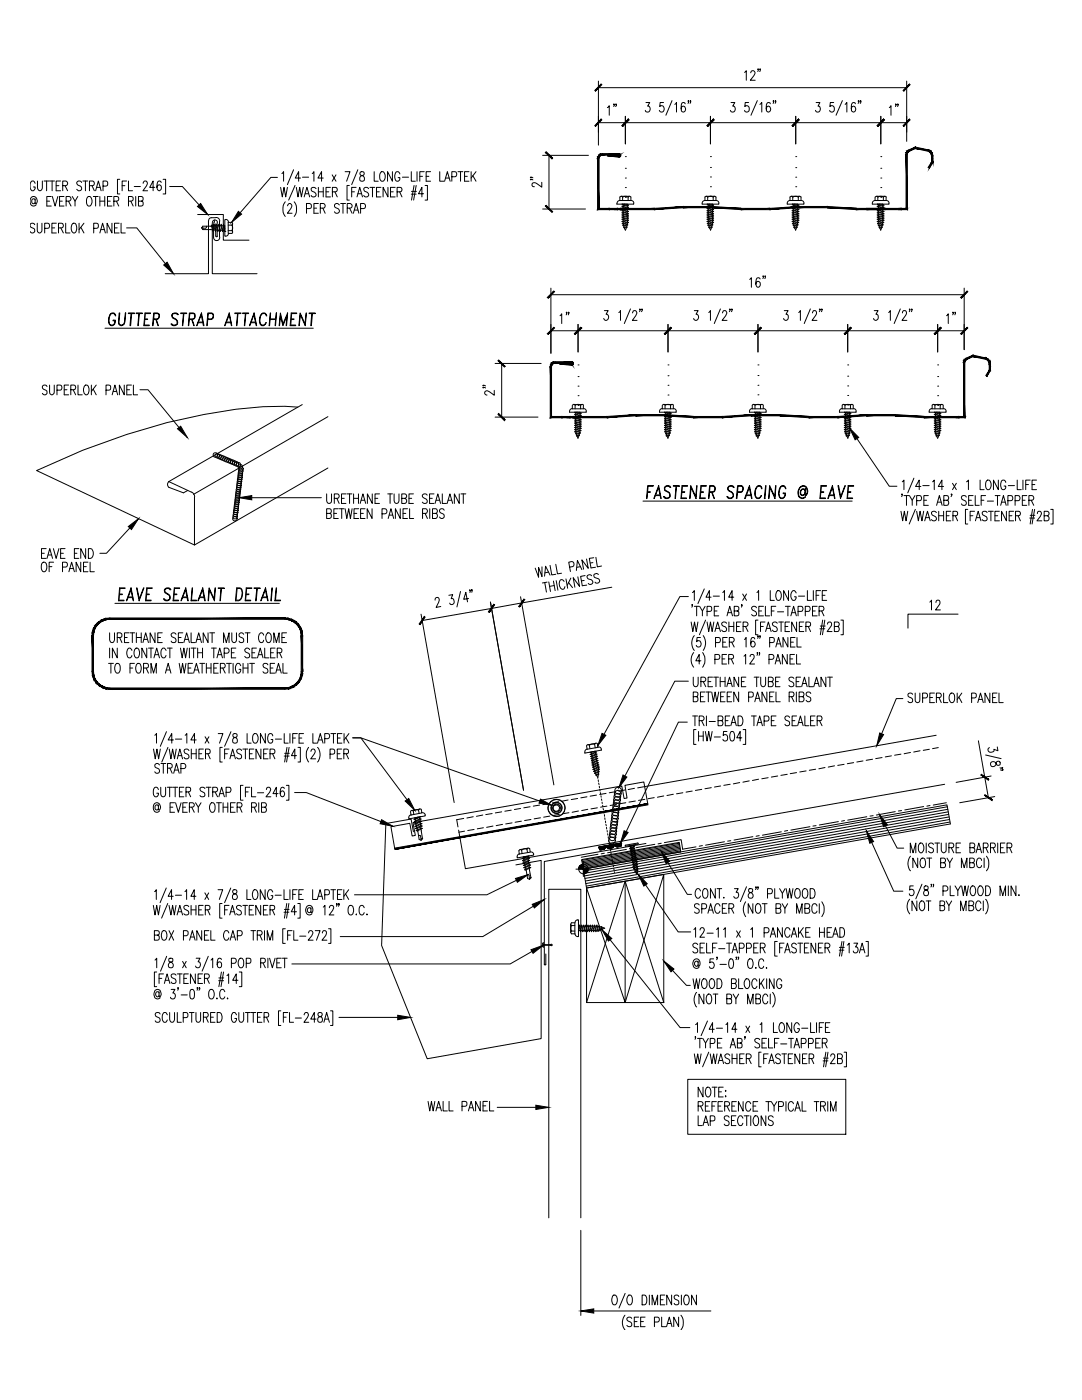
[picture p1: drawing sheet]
<svg xmlns="http://www.w3.org/2000/svg" width="216mm" height="279mm" viewBox="0 0 216 279" stroke-linecap="round" stroke-linejoin="round" font-family="sans-serif">
<g fill="#000" stroke="#000" stroke-width=".2">
<path d="M32.7 52.9l.6-.6 1.3 2.3zM39.4 41.2l.6-.6 1.4 2.2zM47.6 42.2l.6 .5-2 1.7zM35.4 85.6l.7-.5 1.3 2.2zM47.7 99.3l2.5-.4v.9zM169.5 85.4l1.9 1.9-.8 .5zM25.6 105.1l2-1.6-1.4 2.2zM80.8 159.9l.8-.5 1.1 2.3zM107.9 159.5l2.2 1.2-2.5-.4zM120.1 146.4l.8 .3-1.6 2.1zM124.3 154.7l.8 .4-1.6 2.1zM175.5 146.3l.8 .3-1.4 2.2z"/>
<path d="M76.1 163.6l2.3 1.3-2.6-.5zM102.9 175.3l2.5-.7-2.2 1.5zM115.5 173.1l.9 .4h-1zM116.4 173.5h.9v.3zM124.5 165.8l.8 .3-1.5 2.2zM127.4 174.5l1.7 1.9-.6 .4zM131.9 169.9l1.7 2-.7 .5zM172.9 165.8l1.4 2.2-.7 .3zM175.5 162.5l1.6 2.1-.8 .4zM105.9 189.5l2.5-.8-2 1.6zM106.2 180.5l2.4-1-2 1.7zM120.1 185.6l2 1.7-.7 .5z"/>
<path d="M132.4 191.8l2.1 1.6-.6 .5zM79.4 202.6l2.5 .4-2.5 .5zM106.9 220.6l2.6 .4-2.6 .4zM115.9 261.6l2.6-.4v.9z"/>
<path d="M120 16.8l-1.2 1.4 1.3-1.3zM120 16.8l-1.2 1.4-.1-.2z"/>
<path d="M180.2 18l.1 .2 1.2-1.4zM181.5 16.8l.1 .1-1.3 1.3z"/>
<path d="M108.8 30.4l1.3 1.3 .2-.1zM108.8 30.4l.2-.1 1.3 1.3z"/>
<path d="M120 23.8l-1.2 1.4 1.3-1.3zM120 23.8l-1.2 1.4-.1-.1z"/>
<path d="M119.8 30.7h.4v.2zM119.8 30.7l.2 .3 .2-.1zM119.5 31l.3-.3 .2 .3zM119.5 31l.2 .1 .3-.1zM119.5 31l.2 .1-.4 .2zM119.3 31.3h.3l.1-.2zM119.3 31.3h.3l-.4 .3zM119.2 31.6h.3l.1-.3z"/>
<path d="M120.2 30.7v.2l3.3-.2zM120.2 30.9l3.3-.2v.2z"/>
<path d="M123.5 31.1l.2 .2-.2 .1zM123.5 31.1l.2 .2zM123.6 31.1l.2 .1-.1 .1zM123.6 31l.2 .2zM123.6 31h.3l-.1 .2zM123.6 31h.3z"/>
<path d="M121.2 31.1l2.3 .3v-.3zM121.2 30.8l2.3 .3h-2.3z"/>
<path d="M123.5 30.7h.2l-.1 .3zM123.5 30.7l.1 .3z"/>
<path d="M123.6 31l.2-.2 .1 .2zM123.6 31l.2-.2zM123.7 30.7l.1 .1-.2 .2z"/>
<path d="M125.4 23.8l-1.3 1.3 .1 .1zM125.4 23.8l.1 .1-1.3 1.3z"/>
<path d="M125.4 23.8l-1.2 1.4 1.3-1.3zM125.4 23.8l-1.2 1.4-.1-.1z"/>
<path d="M142.4 23.8l-1.3 1.3 .1 .1zM142.4 23.8l.1 .1-1.3 1.3z"/>
<path d="M142.4 23.8l-1.2 1.4 1.3-1.3zM142.4 23.8l-1.2 1.4-.1-.1z"/>
<path d="M159.3 23.8l-1.2 1.3 .1 .1zM159.3 23.8l.2 .1-1.3 1.3z"/>
<path d="M159.3 23.8l-1.1 1.4 1.3-1.3zM159.3 23.8l-1.1 1.4-.1-.1z"/>
<path d="M176.3 23.8l-1.3 1.3 .2 .1zM176.3 23.8l.2 .1-1.3 1.3z"/>
<path d="M176.3 23.8l-1.1 1.4 1.3-1.3zM176.3 23.8l-1.1 1.4-.2-.1z"/>
<path d="M181.5 23.8l-1.3 1.3 .1 .1zM181.5 23.8l.1 .1-1.3 1.3z"/>
<path d="M180.8 30.8l.2 11v-11zM180.8 30.8l.2 11-.2-.2zM179.9 41.8h1.1l-.2-.2zM179.9 41.6h.9l-.9 .2zM172.9 41.8h7v-.2zM172.9 41.6h7l-7 .2z"/>
<path d="M181 30.2l.3-.3 .1 .3zM181 30.2l.2 .1 .2-.1zM181 30.2l.2 .1-.4 .2zM180.8 30.5h.3l.1-.2zM180.8 30.5h.3l-.3 .3zM180.8 30.8h.2l.1-.3z"/>
<path d="M185.9 32.4l-.7 1 .2 .1zM185.9 32.4h.3l-.8 1.1zM185.9 31.1v1.3h.3zM185.9 31.1h.3v1.3z"/>
<path d="M182.7 29.6l2.5 .6 .2-.3zM182.7 29.4l2.7 .5-2.7-.3zM181.4 30.2l1.3-.6v-.2zM181.3 29.9l1.4-.5-1.3 .8z"/>
<path d="M186 30.6l.2 .5h-.3zM185.8 30.7l.1 .4 .1-.5zM185.8 30.2l.2 .4-.2 .1zM185.8 30.2l-.2 .2 .2 .3zM185.4 29.9l.4 .3-.2 .2zM185.4 29.9l-.2 .3 .4 .2z"/>
<path d="M108.8 41.1l1.5 1.2-1.3-1.3zM108.8 41.1l1.5 1.2-.2 .1z"/>
<path d="M110.5 58.1l-1.1 1.4 1.2-1.3zM109.2 59.4l1.3-1.3-1.1 1.4z"/>
<path d="M123.8 41.6v.2l.3-.2zM123.8 41.8l.3-.2v.2z"/>
<path d="M123.2 41.8h.9v-.2zM123.2 41.6h.9l-.9 .2zM121.6 41.8h1.6v-.2zM121.6 41.6h1.6l-1.6 .2zM119.2 41.8h2.4v-.2zM119.2 41.8l.3-.2h2.1zM119.2 31.6v10.2l.3-.2zM119.2 31.6h.3v10z"/>
<path d="M170.8 41.8h5.8v-.2zM170.9 41.6h5.7l-5.8 .2zM165.1 41.5l5.7 .3 .1-.2zM165.1 41.2l5.8 .4-5.8-.1zM159.4 41.5h5.7v-.3zM159.4 41.2h5.7l-5.7 .3zM153.6 41.8l5.8-.3v-.3zM153.6 41.6l5.8-.4-5.8 .6zM147.9 41.8h5.7v-.2zM147.9 41.6h5.7l-5.7 .2zM142.1 41.5l5.8 .3v-.2zM142.1 41.2l5.8 .4-5.8-.1zM136.3 41.5h5.8v-.3zM136.3 41.2h5.8l-5.8 .3zM130.6 41.8l5.7-.3v-.3zM130.6 41.6l5.7-.4-5.7 .6zM123.8 41.8h6.8v-.2zM123.8 41.6h6.8l-6.8 .2z"/>
<path d="M191.7 59.4l.1 .1 1.2-1.4zM193 58.1l.1 .1-1.3 1.3z"/>
<path d="M99.4 72l1.3 1.3 .1-.2zM99.4 72l.1-.1 1.3 1.2z"/>
<path d="M110.5 65.3l-1.1 1.4 1.2-1.2zM109.2 66.6l1.3-1.3-1.1 1.4z"/>
<path d="M110.4 72.3l.3-.1v.3zM110.4 72.3l.1 .2h.2zM110.1 72.5l.3-.2 .1 .2zM110.1 72.5l.2 .2 .2-.2zM110.1 72.5l.2 .2-.4 .1zM109.9 72.8l.2 .1 .2-.2zM109.9 72.8l.2 .1-.3 .3zM109.8 73.2h.3v-.3z"/>
<path d="M110.7 72.2v.3l3.3-.3zM110.7 72.5l3.3-.3v.3z"/>
<path d="M114 72.7l.2 .2h-.2zM114 72.7l.2 .2zM114.1 72.6l.2 .1-.1 .2zM114.1 72.6l.2 .1zM114.1 72.6h.3l-.1 .1zM114.1 72.6h.3z"/>
<path d="M111.7 72.7l2.3 .2v-.2zM111.7 72.4l2.3 .3h-2.3z"/>
<path d="M114.1 72.6l.2-.2 .1 .2zM114.1 72.5l.2-.1zM114.2 72.2l.1 .2-.2 .1zM114.2 72.2l-.1 .3zM114 72.2h.2l-.1 .3zM114 72.2l.1 .3z"/>
<path d="M114.6 66.6l.2 .1 1.1-1.4zM115.9 65.3l.2 .2-1.3 1.2z"/>
<path d="M115.9 65.3l-1.1 1.4 1.3-1.2zM115.9 65.3l-1.1 1.4-.2-.1z"/>
<path d="M132.6 66.6l.1 .1 1.1-1.4zM133.8 65.3l.2 .2-1.3 1.2z"/>
<path d="M133.8 65.3l-1.1 1.4 1.3-1.2zM133.8 65.3l-1.1 1.4-.1-.1z"/>
<path d="M150.5 66.6l.2 .1 1.1-1.4zM151.8 65.3l.1 .2-1.2 1.2z"/>
<path d="M151.8 65.3l-1.1 1.4 1.2-1.2zM151.8 65.3l-1.1 1.4-.2-.1z"/>
<path d="M168.5 66.6l.1 .1 1.1-1.4zM169.7 65.3l.2 .2-1.3 1.2z"/>
<path d="M169.7 65.3l-1.1 1.4 1.3-1.2zM169.7 65.3l-1.1 1.4-.1-.1z"/>
<path d="M186.4 66.6l.1 .1 1.2-1.4zM187.7 65.3l.1 .2-1.3 1.2z"/>
<path d="M187.7 65.3l-1.2 1.4 1.3-1.2zM187.7 65.3l-1.2 1.4-.1-.1z"/>
<path d="M191.7 66.6l.1 .1 1.2-1.4zM193 65.3l.1 .2-1.3 1.2z"/>
<path d="M192.3 72.3l.2 11.1v-11.1zM192.3 72.3l.2 11.1-.2-.3zM191.3 83.4h1.2l-.2-.3zM191.3 83.1h1l-1 .3zM184.4 83.4h6.9v-.3zM184.4 83.1h6.9l-6.9 .3zM178.7 83l5.7 .4v-.3zM178.7 82.7l5.7 .4-5.7-.1zM172.9 83h5.8v-.3zM172.9 82.7h5.8l-5.8 .3zM167.2 83.4l5.7-.4v-.3zM167.2 83.1l5.7-.4-5.7 .7zM161.4 83.4h5.8v-.3zM161.4 83.1h5.8l-5.8 .3zM155.6 83l5.8 .4v-.3zM155.6 82.7l5.8 .4-5.8-.1zM149.9 83h5.7v-.3zM149.9 82.7h5.7l-5.7 .3zM144.1 83.4l5.8-.4v-.3zM144.1 83.1l5.8-.4-5.8 .7zM138.4 83.4h5.7v-.3zM138.4 83.1h5.7l-5.7 .3zM132.6 83l5.8 .4v-.3zM132.6 82.7l5.8 .4-5.8-.1zM126.9 83h5.7v-.3zM126.9 82.7h5.7l-5.7 .3zM121.1 83.4l5.8-.4v-.3zM121.1 83.1l5.8-.4-5.8 .7zM114.4 83.4h6.7v-.3zM114.4 83.1h6.7l-6.7 .3z"/>
<path d="M192.5 71.7l.3-.2 .1 .2zM192.5 71.7l.2 .2 .2-.2zM192.5 71.7l.2 .2-.4 .1zM192.3 72l.3 .1 .1-.2zM192.3 72l.3 .1-.3 .2zM192.3 72.3h.2l.1-.2z"/>
<path d="M197.4 73.9l-.7 1 .2 .2zM197.4 73.9l.2 .1-.7 1.1zM197.4 72.7v1.2l.2 .1zM197.4 72.7h.2v1.3z"/>
<path d="M194.2 71.2l2.6 .5v-.2zM194.2 70.9l2.6 .6-2.6-.3zM192.9 71.7l1.3-.5v-.3zM192.8 71.5l1.4-.6-1.3 .8z"/>
<path d="M197.6 72.2v.5h-.2zM197.3 72.3l.1 .4 .2-.5zM197.3 71.8l.3 .4-.3 .1zM197.3 71.8l-.2 .1 .2 .4zM196.8 71.5l.5 .3-.2 .1zM196.8 71.5v.2l.3 .2z"/>
<path d="M99.5 82.5l-.1 .1 1.4 1.2zM99.4 82.6l1.4 1.2-.1 .2z"/>
<path d="M114.4 83.1v.3l.3-.3zM114.4 83.4l.3-.3v.3z"/>
<path d="M113.7 83.4h1v-.3zM113.7 83.1h1l-1 .3zM112.1 83.4h1.6v-.3zM112.1 83.1h1.6l-1.6 .3zM109.8 83.4h2.3v-.3zM109.8 83.4l.3-.3h2zM109.8 73.2v10.2l.3-.3zM109.8 73.2h.3v9.9z"/>
<path d="M18.4 134h.3l-.3 .8zM18.7 134l-.3 .8h.3zM18.4 134.8h.3v.8zM18.7 134.8v.8l.3-.2zM18.7 135.6l.3-.2 .1 .8zM19 135.4l.1 .8 .3-.1zM19.1 136.2l.3-.1 .3 .7zM19.4 136.1l.3 .7 .2-.2zM19.9 136.6l.5 .6-.7-.4zM19.9 136.6l.5 .6 .1-.2zM20.5 137l.6 .5-.7-.3zM20.5 137l.6 .5 .1-.3zM21.2 137.2l.7 .4-.8-.1zM21.2 137.2l.7 .4v-.3z"/>
<path d="M18.4 126.9v7.1h.3zM18.4 126.9h.3v7.1z"/>
<path d="M21.1 123.4l.8-.1v.3zM21.1 123.4l.1 .3 .7-.1zM20.4 123.7l.7-.3 .1 .3zM20.4 123.7l.1 .2 .7-.2zM19.7 124.1l.7-.4 .1 .2zM19.7 124.1l.2 .2 .6-.4zM19.1 124.6l.6-.5 .2 .2zM19.1 124.6l.3 .2 .5-.5zM19.1 124.6l.3 .2-.7 .5zM18.7 125.3l.3 .1 .4-.6zM18.7 125.3l.3 .1-.6 .7zM19 125.4l-.6 .7h.3zM18.4 126.1h.3l-.3 .8zM18.7 126.1l-.3 .8h.3z"/>
<path d="M21.9 123.3v.3l34.9-.3zM21.9 123.6l34.9-.3v.3z"/>
<path d="M56.8 137.3l.8 .2-.8 .1zM56.8 137.3l.8 .2v-.3zM57.6 137.2h.8l-.8 .3zM57.6 137.2h.8l-.2-.2zM58.2 137l.8-.2-.6 .4zM58.2 137l.8-.2-.1-.2zM58.9 136.6l.7-.4-.6 .6zM58.9 136.6l.7-.4-.2-.1zM59.4 136.1l.6-.5-.4 .6zM59.8 135.4l-.4 .7 .6-.5zM60.3 134.8l-.3 .8-.2-.2zM60 134.8l-.2 .6 .5-.6zM60.4 134l-.1 .8h-.3zM60.1 134l-.1 .8 .4-.8z"/>
<path d="M21.9 137.6h34.9v-.3zM21.9 137.3h34.9l-34.9 .3z"/>
<path d="M60.3 126.1l.1 .8h-.3zM60 126.1l.1 .8 .2-.8zM60 125.3l.3 .8h-.3zM59.8 125.4l.2 .7v-.8zM59.6 124.6l.4 .7-.2 .1zM59.4 124.8l.4 .6-.2-.8zM59 124.1l.6 .5-.2 .2zM59 124.1l-.1 .2 .5 .5zM58.4 123.7l.6 .4-.1 .2zM58.4 123.7l-.2 .2 .7 .4zM57.6 123.4l.8 .3-.2 .2zM57.6 123.4v.3l.6 .2zM56.8 123.3l.8 .1v.3zM56.8 123.3v.3l.8 .1z"/>
<path d="M60.1 126.9l.3 7.1v-7.1zM60.1 126.9l.3 7.1h-.3z"/>
<path d="M84.7 123l-.9 1.6 1-1.4zM84.7 123l-.9 1.6-.2-.1z"/>
<path d="M98.5 120.6l-1 1.5 .1 .1zM98.5 120.6l.2 .1-1.1 1.5z"/>
<path d="M98.5 120.6l-.9 1.6 1.1-1.5zM98.5 120.6l-.9 1.6-.1-.1z"/>
<path d="M104.5 119.6l-1 1.4 .2 .1zM104.5 119.6h.2l-1 1.5z"/>
<path d="M196.5 158.6v.1l1.5 .9zM196.5 158.7l1.5 .9-.1 .2z"/>
<path d="M195.7 154.7l1.5 1 .1-.2zM195.8 154.5l1.5 1-1.6-.8z"/>
<path d="M116.4 173.5v.9l.3-.1zM116.4 173.5l.7 .6-.4 .2zM116.4 173.5l.7 .6 .2-.3z"/>
<path d="M116 172.6l.4 .9v-1zM115.7 172.8l.3-.2 .4 .9zM115.7 172.8l-.2 .3 .9 .4z"/>
<path d="M78.8 169.5l50.5-8.9-.1-.2zM78.8 169.3l50.4-8.9-50.4 9.1z"/>
</g>
<g fill="none" stroke="#000" stroke-width=".2">
<path d="M119.4 16.2v12.8M119.4 17.5h61.5M148.6 14.4l.3-.3v1.9M149.8 14.5v-.1a.44 .44 0 0 1 .6-.3 .44 .44 0 0 1 .2 .7l-.9 1.2h1M151.3 13.8h-.1h.1l-.1 .5M151.7 13.8h-.1h.1l-.1 .5M180.9 16.2v12M7 36.6a.49 .49 0 0 0-.7-.4 1.47 1.47 0 0 0 .1 1.9h.3l.3-.5v-.3h-.3M7 39.9l-.2-.2a.51 .51 0 0 0-.5 .4 .51 .51 0 0 0 .3 .6h.2l.2-.3M7 39.7l.1 1a.77 .77 0 0 0 .3-1.1 .77 .77 0 0 0-1-.3 .77 .77 0 0 0-.4 1 .7 .7 0 0 0 .4 .7 .7 .7 0 0 0 .8-.1M7.5 36.1v1.4a.49 .49 0 0 0 .2 .5 .49 .49 0 0 0 .5-.1l.3-.4v-1.4M8.8 36.1h1"/>
<path d="M9.3 36.1v2M9.9 36.1h1M10.2 39.2h-.9v1.9h.9M10.4 36.1v2M10.4 39.2l.6 1.9 .5-1.9M11.2 37.1h.6M12.1 36.1h-.9v2h.9M12.5 37.1h.6l.3-.2 .1-.4-.2-.3-.8-.1v2M12.8 39.2h-.9v1.9h.9M13 37.1l.5 1M14.4 39.2l.6 .9v1M15.5 39.2l-.5 .9"/>
<path d="M16.3 36.4a.53 .53 0 0 0-.5-.3 .53 .53 0 0 0-.5 .3l.2 .5 .5 .2a.49 .49 0 0 1 .2 .8 .49 .49 0 0 1-.7 0l-.2-.1M16.5 36.1h1M17 36.1v2M17.5 39.3l.1-.1a.9 .9 0 0 1 .7 1.5 .49 .49 0 0 1-.8 .3l-.2-.6v-.7zM17.9 37.1l.8-.1 .1-.3-.1-.5-.8-.1v2M18.4 37.1l.4 1M18.6 39.2h1M19.1 38.1l.5-2 .6 2M19.1 39.2v1.9M19.3 37.4h.7M19.9 39.2v1.9M20.6 37.1h.8l.1-.3a.48 .48 0 0 0-.3-.7h-.6v2"/>
<path d="M20.9 39.2v1.9M22.3 39.2h-.9v1.9h.9M23.9 35.8h-.5v2.9h.5M24.4 37.1h.5M25.3 36.1h-.9v2M25.6 36.1v2h.8M26.8 37.2h1.2M27.1 39.2v1.9M28.6 36.6v-.1a.45 .45 0 0 1 .6-.3 .45 .45 0 0 1 .1 .7l-.8 1.2h.9M30.9 37.4h-1l.7-1.3v2M32.2 36.4a.39 .39 0 0 0-.7-.2l-.1 .3a1.32 1.32 0 0 0 .3 1.6 .56 .56 0 0 0 .5-.7 .56 .56 0 0 0-.7-.4l-.2 .4M32.5 35.8h.5v2.9h-.5"/>
<path d="M33.9 37.2h2.5l3.3 3.7M55.4 35.4h-1.4l-6.1 7.1M56 37.4l.3 1.9 .4-1.9 .3 1.9 .3-1.9M56.2 34.6l.4-.3v1.9M58.6 33.9l-1.3 2.9M58.9 37l-1.3 2.9M59.1 37.4l.4 1.9 .3-1.9 .3 1.9 .4-1.9M60 35.5h-1.1l.7-1.2v1.9M60.4 35.4h1.2M60.7 39.3l.5-1.9 .6 1.9M60.9 38.7h.7M62.3 34.6l.3-.3v1.9"/>
<path d="M63.1 37.6a.5 .5 0 0 0-.7-.2 .5 .5 0 0 0-.3 .6l.7 .4a.51 .51 0 0 1 .1 .8 .51 .51 0 0 1-.8-.2M63.5 37.4v1.9M63.5 38.3h1M64.5 35.5h-1.1l.8-1.2v1.9M64.5 37.4v1.9M65.1 38.3h.5M65.9 37.4h-.8v1.9h.8M66.3 34.9l.7 1.3M66.3 38.3l.9-.1 .1-.3-.1-.4-.9-.1v1.9M66.8 38.3l.5 1M67 34.9l-.7 1.3M68.9 34.3h.9l-.6 1.9"/>
<path d="M69.7 37h-.5v2.9h.5M70.2 38.3h.5M71.1 37.4h-.9v1.9M71.2 39.3l.6-1.9 .5 1.9M71.4 33.9l-1.2 2.9M71.4 38.7h.7M71.9 34.3a.41 .41 0 0 0 .1 .7 .63 .63 0 0 1 .7 .4 .63 .63 0 0 1-.3 .8 .6 .6 0 0 1-.7-.7 .6 .6 0 0 1 .8-.5 .38 .38 0 0 0 .2-.4 .38 .38 0 0 0-.3-.3zM73.6 37.6a.52 .52 0 0 0-.6-.2 .52 .52 0 0 0-.4 .4l.1 .3 .8 .5 .1 .4a.53 .53 0 0 1-.5 .3 .53 .53 0 0 1-.5-.3M73.8 37.4h1M74.3 37.4v1.9M74.7 34.3v1.9h.8M75.1 38.3h.6"/>
<path d="M76 34.3h.1a.95 .95 0 0 1 .7 1.4 .49 .49 0 0 1-.8 .4l-.2-.7v-.7zM76 37.4h-.9v1.9h.9M77.4 37.4v1.9l-1-1.9v1.9M77.9 38.3h.6M78.3 34.3v1.9l-1-1.9v1.9M78.9 37.4h-1v1.9h1M79.2 38.3l.9-.1 .1-.3-.1-.4-.9-.1v1.9M79.7 38.3l.5 1M79.8 34.7a.49 .49 0 0 0-.8-.4 1.33 1.33 0 0 0 .2 1.9 .54 .54 0 0 0 .6-.8h-.4M80.3 35.4h1.2M82.1 34.3v1.9h.8M82.1 38.7h.9"/>
<path d="M82.1 38.2h1M82.6 37l-.5 2.9M83 37l-.5 2.9M83.2 34.3v1.9M83.8 35.2h.5M84.5 38.7h-1l.7-1.3v1.9M84.7 34.3h-.9v1.9M84.8 37h.5v2.9h-.5M85 35.2h.6M85.9 34.3h-.9v1.9h.9M87.7 34.3v1.9h.9M88.7 36.2l.6-1.9 .5 1.9"/>
<path d="M88.9 35.5h.7M90.2 35.3h.6l.2-.1 .1-.3a.5 .5 0 0 0-.3-.6h-.6v1.9M91.4 34.3h1M91.9 34.3v1.9M92.7 35.2h.5M93.6 34.3h-.9v1.9h.9M94 34.3v1.9M94.3 35.1l.7 1.1M95 34.3l-1 1.2M105.9 35.8v.1v-.1l.4 .1M105.9 35.4v.1v-.1l.4 .1M108.1 36.4v1l-1.2-.9h-.6l-.1 .5 .1 .2 .3 .1"/>
<path d="M108.3 31h9.1M109.5 31v10.7M119.4 24.5h61.5M121.2 21.5l.4-.4v1.9M122.6 20.8l-.1 .1v-.2l.1 .3-.1 .3M123 20.8h-.2l.1-.1 .1 .1-.2 .5M123.7 39.3v.7M123.9 39.2h1.7M124.2 39.3v.7M124.2 39.3a.32 .32 0 0 0-.5 0M124.8 31.3h.1M124.8 33.6h.1"/>
<path d="M124.8 35.5h.1M124.8 37.4h.1M124.8 39.4h.1M124.8 23.2v5.5M125.3 39.3v.7M125.9 39.3v.7h-2.3M125.9 39.3a.31 .31 0 0 0-.6 0 .99 .99 0 0 0-1 0M128.9 20.5h.8l-.5 .7a.56 .56 0 0 1 .5 .8 .56 .56 0 0 1-.9 0M132.4 20.5h-.7l-.1 .8a.57 .57 0 0 1 .9 .4 .57 .57 0 0 1-.9 .5v-.2M134.1 20.1l-1.2 2.9M134.6 20.8l.4-.3v1.9M136.7 20.7l-.1-.2h-.3a1.06 1.06 0 0 0-.4 1.2l.1 .4a.41 .41 0 0 0 .3 .3 .41 .41 0 0 0 .4-.3l.1-.4a.47 .47 0 0 0-.2-.4 .47 .47 0 0 0-.5 0l-.2 .4"/>
<path d="M137.4 20.2v.1l-.1-.1h.1l-.1 .4M137.8 20.2l-.1 .1v-.1h.1l-.1 .4M140.7 39.3v.7M140.9 39.2h1.7M141.2 39.3v.7M141.8 31.3h.1M141.8 33.4h.1M141.8 35.3h.1M141.8 37.3h.1M141.8 39.2h.1M141.8 23.2v5.5M142.3 39.3v.7"/>
<path d="M142.9 39.3v.7h-2.3a.57 .57 0 0 0-.5 .7h3.3v-.1M142.9 39.3a.31 .31 0 0 0-.6 0 .99 .99 0 0 0-1.1 0 .34 .34 0 0 0-.5 0M145.9 20.5h.7l-.4 .7a.56 .56 0 0 1 .5 .8 .56 .56 0 0 1-1 0M149.4 20.5h-.7l-.1 .8 .1-.1a.58 .58 0 0 1 .8 .6 .58 .58 0 0 1-.9 .4v-.2M151.1 20.1l-1.3 2.9M151.6 20.8l.4-.3v1.9M153.7 20.7a.36 .36 0 0 0-.6-.2l-.2 .3a1.8 1.8 0 0 0 .2 1.5 .53 .53 0 0 0 .7-.5 .53 .53 0 0 0-.7-.5l-.2 .4M154.4 20.2l-.1 .1-.1-.1h.2l-.2 .4M154.8 20.2l-.1 .1v-.1h.1l-.1 .4M157.6 39.3v.7a.57 .57 0 0 0-.5 .7h3.3v-.1M157.9 39.2h1.6M158.2 39.3v.7"/>
<path d="M158.2 39.3a.32 .32 0 0 0-.6 0M158.8 31.3h.1M158.8 33.5h.1M158.8 35.4h.1M158.8 37.3h.1M158.8 39.2h.1M158.8 23.2v5.5M159.3 39.3v.7M159.8 39.3v.7h-2.2M159.8 39.3a.31 .31 0 0 0-.5 0 .99 .99 0 0 0-1.1 0M162.8 20.5h.8l-.4 .7a.56 .56 0 0 1 .5 .8 .56 .56 0 0 1-1 0M166.4 20.5h-.7l-.1 .8 .1-.1a.59 .59 0 0 1 .8 .5 .59 .59 0 0 1-.8 .6l-.1-.3"/>
<path d="M168.1 20.1l-1.3 2.9M168.6 20.8l.4-.3v1.9M170.7 20.7l-.1-.2h-.3a1 1 0 0 0-.4 1.2v.4a.42 .42 0 0 0 .6 .2 .57 .57 0 0 0 .2-.7 .57 .57 0 0 0-.6-.3l-.2 .4M171.4 20.2l-.1 .1-.1-.1h.2l-.2 .4M171.8 20.2l-.1 .1-.1-.1h.2l-.2 .4M174.6 39.3v.7a.57 .57 0 0 0-.5 .7h3.3v-.1M174.9 39.2h1.7M175.2 39.3v.7M175.8 31.3h.1M175.8 33.6h.1M175.8 35.5h.1M175.8 37.4h.1"/>
<path d="M175.8 39.4h.1M175.8 23.2v5.5M176.3 39.3v.7M176.8 39.3v.7h-2.2M176.9 39.3a.34 .34 0 0 0-.6 0 .99 .99 0 0 0-1.1 0 .31 .31 0 0 0-.5 0M177.4 21.5l.4-.4v1.9M178.8 20.8l-.1 .1v-.2l.1 .3-.1 .3M179.2 20.8l-.1 .1v-.2l.1 .3-.1 .3M6.9 44.8a.48 .48 0 0 0-.7-.2 .48 .48 0 0 0 .1 .8l.4 .2a.5 .5 0 0 1 .1 .8 .5 .5 0 0 1-.8-.2M7.4 44.5v1.4a.47 .47 0 0 0 .5 .6 .47 .47 0 0 0 .5-.6v-1.4M8.9 45.6h.7a.54 .54 0 0 0 .3-.5 .54 .54 0 0 0-.3-.6h-.7v2M9.3 40.1h.6"/>
<path d="M10.4 45.5h.5M11.2 44.5h-.8v2h.8M11.7 45.5l.8-.1 .1-.3-.1-.5-.8-.1v2M11.9 40.1h.5M12.1 45.5l.5 1M13.1 44.5v2h.9M13.2 40.1l.8-.1 .2-.2-.1-.4-.3-.2h-.6v1.9M13.7 40.1l.5 1M14.5 44.6l.1-.1a.92 .92 0 0 1 .6 1.5 .47 .47 0 0 1-.4 .5 .47 .47 0 0 1-.5-.5l-.1-.7zM15.8 44.5v2M16.2 45.4l.5 1.1M16.7 44.5l-.9 1.3"/>
<path d="M18.7 45.6l.8-.1 .1-.3a.48 .48 0 0 0-.3-.7h-.6v2M19.9 46.5l.6-2 .5 2M19.9 40.1h1M20.1 45.8h.7M21.4 40.1h.6M22.3 44.5v2l-.9-2v2M22.7 40.1h.7l.3-.3a.4 .4 0 0 0-.3-.6h-.7v1.9M22.8 45.5h.6M23.2 40.1l.5 1M23.8 44.5h-1v2h1M24.2 44.5v2h.8M25.3 45.5h2l5.7 7.1"/>
<path d="M25.6 40.1h.6l.4-.3a.4 .4 0 0 0-.4-.6h-.6v1.9M26.1 40.1l.5 1M27.6 40.1h.6l.4-.3a.4 .4 0 0 0-.4-.6h-.6v1.9h.6l.3-.1v-.7l-.3-.2M39.4 42.8h5.2v5.1h5.1M40.2 45.4l.3 .1v.3M40.3 45.5l.7 .1M41.2 45.1v.3l-.2 .1M41.6 44v10.6h-8.6M42 45.8h.1M42.2 45.1h-1.7l-.3 .4 .3 .3 1.9 .1M42.3 44.9l.3 1-.1 .2-.3-1zM42.4 44.4v10.2h8.9"/>
<path d="M42.6 45.9h.3M42.6 44.8v2.5a.61 .61 0 0 0 .7 .7 .61 .61 0 0 0 .5-.7M42.7 45.1h-.3M42.7 44.4v.4M42.7 44.8l.4 1.2-.1 .2-.4-1.2zM42.8 44l-.3 .1-.1 .3M42.8 44.2l-.1 .2M42.8 45.1h.3M42.9 43.9a.44 .44 0 0 1 .5 .5M43 43.4l-1.1 .1-.3 .5M43 44.7v2.4M43 45.9h.4"/>
<path d="M43.1 43.4l.5 .2 .2 .5M43.1 47.1l.1 .2 .2-.2M43.2 44.8l.3 1.2v.2l-.4-1.2zM43.3 45.1h.3M43.3 44.4v2.7M43.5 45.9h.3M43.7 44.8l.3 1.2-.1 .2-.3-1.2zM43.8 45.1h.3M43.8 44.2v3.1M44 45.9h.3M44.1 44.8l.4 1.2-.1 .2-.3-1.2zM44.2 45.1h.3"/>
<path d="M44.5 45.9h.3M44.7 45.1h.2v1.1M44.9 45.7l-.3-.9-.1 .2 .4 1.2M44.9 46.2h.1M45 43.8h-.1v3.3a.57 .57 0 0 0 .7-.5M45 43.8l.3 .1 .3 .4M45.5 44.4h.8a.32 .32 0 0 1 0 .5h-.8M45.5 44.3v2.3h.8a.32 .32 0 0 0 0-.6h-.8M46.3 44.9a.99 .99 0 0 1 0 1.1M46.4 44.7v1.6M56.9 40.3a2.49 2.49 0 0 0 0 2.9M57.4 41.1v-.1a.45 .45 0 0 1 .6-.4 .45 .45 0 0 1 .2 .8l-.9 1.2h1"/>
<path d="M58.7 40.3a2.49 2.49 0 0 1 0 2.9M61.2 41.6l.8-.1 .1-.7-.3-.2h-.6v2M62.6 41.5h.6M63.5 40.6h-.9v2h.9M63.9 41.5h.9l.1-.3-.1-.5-.9-.1v2M64.4 41.5l.5 1.1M67.7 40.9a.49 .49 0 0 0-.7-.2 .49 .49 0 0 0 0 .8l.4 .1a.51 .51 0 0 1 .2 .9 .51 .51 0 0 1-.9-.2M68 40.6h.9M68.4 40.6v2M69.3 41.5h.8l.2-.3-.1-.4-.3-.2h-.6v2M69.8 41.5l.5 1.1M70.5 42.6l.6-2 .5 2"/>
<path d="M70.7 41.9h.7M72 41.6l.8-.1 .1-.2-.1-.6-.8-.1v2M108.3 41.7h8.5M109.9 57.5v13M109.9 58.8h82.5M123.7 40a.64 .64 0 0 0-.6 .7h3.3a.52 .52 0 0 0-.5-.7M124.1 41.2l1.2-.4 .1 .2-1.1 .2zM124.1 41.6l1.2-.3 .1 .1-1.1 .3zM124.1 43.7l1.2-.3 .1 .1-1.1 .4zM124.1 44.2l1.2-.3 .1 .1-1.1 .3zM124.1 43.3l1.2-.3 .1 .1-1.1 .3zM124.1 42.9l1.2-.3 .1 .1-1.1 .3z"/>
<path d="M124.1 42.5l1.2-.4 .1 .1-1.1 .4zM124.1 42.1l1.2-.4 .1 .1-1.1 .3zM124.1 44.6l1.2-.3 .1 .1-1.1 .3zM124.3 45l.8-.2 .2 .1-.9 .2zM124.4 40.8v.3M124.4 41.2v.3M124.4 41.7v.3M124.4 42.1v.3M124.4 42.6v.2M124.4 43v.3M124.4 43.4v.3M124.4 43.8v.3"/>
<path d="M124.4 44.3v.2M124.4 44.7v.3M124.4 45.4h.7l-.5 .1zM124.5 45.1v.3M124.6 45.5l.2 .4M124.7 40.7h-.6h1.1v.2M124.8 41.7h.1M125 45.4l-.2 .5M125.1 44.9l-.1 .4M125.2 41v.3M125.2 41.5v.2M125.2 41.9v.3"/>
<path d="M125.2 42.3v.3M125.2 42.7v.3M125.2 43.2v.2M125.2 43.6v.3M125.2 44.5v.3M125.2 44v.3M141.1 41.2l1.1-.4 .2 .2-1.1 .2zM141.1 41.6l1.1-.3 .2 .1-1.1 .3zM141.1 43.7l1.1-.3 .2 .1-1.1 .4zM141.1 44.2l1.1-.3 .2 .1-1.1 .3zM141.1 43.3l1.1-.3 .2 .1-1.1 .3zM141.1 42.9l1.1-.3 .2 .1-1.1 .3z"/>
<path d="M141.1 42.5l1.1-.4 .2 .1-1.1 .4zM141.1 42.1l1.1-.4 .2 .1-1.1 .3zM141.1 44.6l1.1-.3 .2 .1-1.1 .3zM141.3 45l.8-.2 .2 .1-.9 .2zM141.3 40.8v.3M141.3 41.2v.3M141.3 41.7v.3M141.3 42.1v.3M141.3 42.6v.2M141.3 43v.3M141.3 43.4v.3M141.3 43.8v.3"/>
<path d="M141.4 44.3v.2M141.4 44.7l.1 .3M141.4 45.4h.7l-.5 .1zM141.5 45.1l.1 .3M141.6 40.7h-.5h1.1v.2M141.8 41.3h.1M142 45.4l-.2 .5-.2-.4M142.1 44.9l-.1 .4M142.2 44.5l-.1 .3M142.2 44v.3M142.2 41v.3M142.2 41.5v.2"/>
<path d="M142.2 41.9v.3M142.2 42.3v.3M142.2 42.7v.3M142.2 43.2v.2M142.2 43.6v.3M142.9 40l.5 .3 .1 .2M149.6 55.8l.3-.4v1.9M151.7 55.7a.4 .4 0 0 0-.7-.2 1.32 1.32 0 0 0 .2 1.8 .56 .56 0 0 0 .5-.6 .56 .56 0 0 0-.7-.5l-.2 .5M152.3 55.1h-.1h.1l-.1 .5M152.7 55.1h-.1h.1l-.1 .5M158.1 41.2l1.1-.4 .2 .2-1.2 .2zM158.1 41.6l1.1-.3 .2 .1-1.2 .3z"/>
<path d="M158.1 43.7l1.1-.3 .2 .1-1.2 .4zM158.1 44.2l1.1-.3 .2 .1-1.2 .3zM158.1 43.3l1.1-.3 .2 .1-1.2 .3zM158.1 42.9l1.1-.3 .2 .1-1.2 .3zM158.1 42.5l1.1-.4 .2 .1-1.2 .4zM158.1 42.1l1.1-.4 .2 .1-1.2 .3zM158.1 44.6l1.1-.3 .2 .1-1.1 .3zM158.3 45l.8-.2 .2 .1-.9 .2zM158.3 40.8v.3M158.3 41.2v.3M158.3 41.7v.3M158.3 42.1v.3"/>
<path d="M158.3 42.6v.2M158.3 43v.3M158.3 43.4v.3M158.3 43.8v.3M158.4 44.3v.2M158.4 44.7v.3M158.4 45.4h.7l-.5 .1zM158.5 45.1v.3M158.6 45.5l.2 .4M158.6 40.7h-.5h1.1v.2M158.8 41.4h.1M159 45.4l-.3 .5"/>
<path d="M159.1 44.9l-.1 .4M159.2 44.5l-.1 .3M159.2 44v.3M159.2 41v.3M159.2 41.5v.2M159.2 41.9v.3M159.2 42.3v.3M159.2 42.7v.3M159.2 43.2v.2M159.2 43.6v.3M159.9 40l.5 .3v.2M175 41.2l1.2-.4 .2 .2-1.2 .2z"/>
<path d="M175 41.6l1.2-.3 .2 .1-1.2 .3zM175 43.7l1.2-.3 .2 .1-1.2 .4zM175 44.2l1.2-.3 .2 .1-1.2 .3zM175 43.3l1.2-.3 .2 .1-1.2 .3zM175 42.9l1.2-.3 .2 .1-1.2 .3zM175 42.5l1.2-.4 .2 .1-1.2 .4zM175 42.1l1.2-.4 .2 .1-1.2 .3zM175.1 44.6l1.1-.3 .1 .1-1.1 .3zM175.2 45l.9-.2 .2 .1-.9 .2zM175.3 40.8v.3M175.3 41.2v.3M175.3 41.7v.3"/>
<path d="M175.3 42.1v.3M175.3 42.6v.2M175.3 43v.3M175.3 43.4v.3M175.3 43.8v.3M175.3 44.3v.2M175.4 44.7v.3M175.4 45.4h.7l-.5 .1zM175.4 45.1l.1 .3M175.6 40.7h-.6h1.1v.2M175.8 41.7h.1M175.9 45.4l-.2 .5-.2-.4"/>
<path d="M176.1 44.9l-.1 .4M176.1 44.5v.3M176.1 44v.3M176.1 41v.3M176.1 41.5v.2M176.1 41.9v.3M176.1 42.3v.3M176.1 42.7v.3M176.1 43.2v.2M176.1 43.6v.3M176.9 40l.4 .3 .1 .2M192.4 57.5v12.3"/>
<path d="M9.4 77.1a.48 .48 0 0 0-.6-.2 .48 .48 0 0 0-.3 .6l.6 .4a.5 .5 0 0 1 .2 .8 .5 .5 0 0 1-.8-.2M9.9 76.8v1.4a.47 .47 0 0 0 .5 .6 .47 .47 0 0 0 .4-.6v-1.4M11.4 77.9h.6a.54 .54 0 0 0 .4-.5 .54 .54 0 0 0-.4-.6h-.6v2M12.8 77.8h.6M13.7 76.8h-.9v2h.9M14.1 77.8l.9-.1 .1-.3-.1-.5-.9-.1v2M14.6 77.8l.5 1M15.6 76.8v2h.8M17 76.9l.1-.1a.92 .92 0 0 1 .6 1.5 .47 .47 0 0 1-.5 .5 .47 .47 0 0 1-.5-.5v-.7zM18.2 76.8v2M18.6 77.7l.6 1.1M19.2 76.8l-1 1.3"/>
<path d="M20.9 65.5h41.6M21.2 77.9h.5l.3-.2v-.8l-.8-.1v2M22.1 62.6l.6-.1 .4 .5a.6 .6 0 0 0-.6-.4 .6 .6 0 0 0-.6 .4 1.39 1.39 0 0 0 .2 1.9 .69 .69 0 0 0 .8-.9h-.4l.1-.1h.4a.92 .92 0 0 1-.5 1.1 .76 .76 0 0 1-.8-1 1.97 1.97 0 0 1 .4-1.4zM22.4 78.8l.5-2 .6 2M22.6 78.1h.7M23.8 62.5h.1l-.1 2.2a.59 .59 0 0 0 .9 0l.4-2.2-.2 1.8a.7 .7 0 0 1-1 .6l-.2-.6zM24.8 76.8v2l-1-2v2M25.3 77.8h.6M25.6 62.5h1.2v.1h-1.2zM26.1 62.6l-.2 2.4h.2l.2-2.4M26.2 76.8h-.9v2h.9M26.6 76.8v2h.9"/>
<path d="M27.2 62.5h1.2l-.1 .1h-1.1zM27.7 62.6l-.2 2.4 .3-2.4M27.9 77.8h1.6l6.2 7.5M28.9 63.6h.5v.2h-.5M28.9 62.5h1.1v.1h-1l-.2 2.3h1v.1h-1.1zM30.6 63.6h1l.1-.7v-.2l-.9-.1-.2 2.4h-.2l.3-2.5 1 .1a.74 .74 0 0 1-.4 1.2h-.7M31.1 63.8l.5 1.2-.4-1.2M34.5 62.6a.74 .74 0 0 1 1.1 .2h-.2a.57 .57 0 0 0-.6-.2 .57 .57 0 0 0-.4 .4l.2 .4a.87 .87 0 0 1 .8 .6 .87 .87 0 0 1-.2 .9 .7 .7 0 0 1-1.1-.2h.3a.7 .7 0 0 0 .9 0 1 1 0 0 0-.9-1.3 .63 .63 0 0 1 .1-.8zM36.1 62.5h1.1v.1h-1.1zM36.6 62.6l-.2 2.4 .3-2.4M37.8 63.6h.9l.1-.3v-.6l-.9-.1-.3 2.4 .2-2.5h.8l.3 .2a.77 .77 0 0 1-.5 1.1h-.6M38.3 63.8l.5 1.2-.5-1.2"/>
<path d="M39.5 64.4h1.1M39.6 64.3h.9M40.2 62.5l.5 2.5h-.1l-.4-2.2-1 2.2zM41.4 63.6h.8a.71 .71 0 0 0 .2-.9l-.8-.1-.3 2.4 .2-2.5h.8l.1 .1a.8 .8 0 0 1-.2 1.2h-.8M45 64.4h1.1M45.2 64.3h.9M45.7 62.5l.6 2.5-.6-2.2-.9 2.2zM46.8 62.5h1.3l-.1 .1h-1.2zM47.4 62.6l-.2 2.4 .3-2.4M48.4 62.5h1.2v.1h-1.2zM49 62.6l-.2 2.4 .3-2.4M50 64.4h1.1"/>
<path d="M50.1 64.3h.9M50.7 62.5l.5 2.5-.5-2.2-.9 2.2zM52.3 62.6l.1-.1a.67 .67 0 0 1 .8 .5h-.1l-.1-.3-.6-.1a1.7 1.7 0 0 0-.2 2.3 .84 .84 0 0 0 .9-.5 .71 .71 0 0 1-.9 .6 .71 .71 0 0 1-.4-1 1.73 1.73 0 0 1 .5-1.4zM53.9 63.8h1.1M53.9 62.5l-.2 2.5zM53.9 63.6h1.1M55.1 62.5l-.2 2.5zM56 62.5l.5 2.2 .9-2.2-.2 2.5 .1-2-.8 2-.5-2-.3 2zM58.1 62.5h1.1v.1h-1l-.2 2.3h1v.1h-1.1zM58.1 63.6h.6v.2h-.6M59.9 62.5l1 2.2 .3-2.2-.3 2.5-1-2.2-.3 2.2zM61.7 62.5h1.2v.1h-1.2z"/>
<path d="M62.2 62.6l-.2 2.4h.1l.2-2.4M96.4 77.3v.1v-.1l.5 .1M96.4 76.9v.1v-.1l.5 .1M98.6 77.9v1l-1.2-.8a.44 .44 0 0 0-.7 .2 .44 .44 0 0 0 .5 .5M98.8 72.5h9.2M100.1 72.5v10.7M109.9 66h82.5M111.7 63l.4-.4v2M113.1 62.4h-.1h.1l-.1 .4M113.5 62.4h-.1h.1l-.1 .4M115.3 72.8h.1M115.3 75.2h.1"/>
<path d="M115.3 77.1h.1M115.3 79h.1M115.3 64.7v5.5M120.6 62h.8l-.5 .7a.59 .59 0 0 1 .5 .8 .59 .59 0 0 1-.8 .3l-.1-.2M123.5 62.4l.3-.4v1.9M125.8 61.7l-1.2 2.9M126.2 62.5v-.1a.44 .44 0 0 1 .6-.4 .44 .44 0 0 1 .2 .7l-.8 1.2h.9M127.7 61.7h-.1h.1l-.1 .5M128.2 61.7h-.2h.2l-.2 .5M133.3 72.8h.1M133.3 75h.1M133.3 76.9h.1"/>
<path d="M133.3 78.8h.1M133.3 64.7v5.5M138.5 62h.8l-.4 .7a.58 .58 0 0 1 .5 .8 .58 .58 0 0 1-.9 .2l-.1-.1M141.4 62.4l.4-.4v1.9M143.7 61.7l-1.2 2.9M144.2 62.5v-.1a.44 .44 0 0 1 .6-.4 .44 .44 0 0 1 .1 .7l-.8 1.2h1M145.7 61.7h-.2h.2l-.2 .5M146.1 61.7h-.1h.1l-.1 .5M151.2 72.8h.1M151.2 74.9h.1M151.2 76.9h.1M151.2 78.8h.1"/>
<path d="M151.2 64.7v5.5M156.5 62h.8l-.5 .7a.62 .62 0 0 1 .5 .7 .62 .62 0 0 1-.6 .5l-.3-.3M159.4 62.4l.3-.4v1.9M161.7 61.7l-1.2 2.9M162.1 62.5l.3-.5 .4 .1 .1 .3v.3l-.9 1.2h1M163.6 61.7h-.1h.1l-.1 .5M164 61.7h-.1h.1l-.1 .5M169.1 72.8h.1M169.1 75.1h.1M169.1 77h.1M169.1 78.9h.1M169.1 64.7v5.5"/>
<path d="M174.4 62h.8l-.4 .7a.58 .58 0 0 1 .4 .8 .58 .58 0 0 1-.8 .3l-.1-.2M177.3 62.4l.4-.4v1.9M179.6 61.7l-1.2 2.9M180.1 62.5l.2-.5 .4 .1 .2 .3-.1 .3-.8 1.2h1M181.6 61.7h-.2h.2l-.2 .5M182 61.7h-.2h.2l-.2 .5M187.1 72.8h.1M187.1 75.2h.1M187.1 77.1h.1M187.1 79h.1M187.1 64.7v5.5M188.9 63l.3-.4v2"/>
<path d="M190.2 62.4h-.1h.1l-.1 .4M190.7 62.4h-.2h.2l-.2 .4M33.7 97.3l2.9 1.1 .9-.5M33.7 96.1l-.3 .6 .3 .6M38.2 98.2l.5 .4 .1 .5M38.8 99.2v9.6M50.2 99.3h13.9M59.4 81.3a65.9 65.9 0 0 0-18.8 1.4 137.7 137.7 0 0 0-33.3 11.2l31.5 14.9 26.6-15.4M60.3 80.7l-26.6 15.4 4.5 2.1M65.2 98.6l.1 1.6a.47 .47 0 0 0 .4 .3 .47 .47 0 0 0 .4-.3l.1-1.6M65.4 83.2l-26.8 15.5M66.7 99.5l.8-.1 .2-.3-.2-.4-.8-.1v1.9"/>
<path d="M67.2 99.5l.5 1M68.1 99.5h.6M69 98.6h-.9v1.9h.9M69.2 98.6h1M69.8 98.6v1.9M70.6 99.5h.9M70.6 98.6v1.9M71.5 98.6v1.9M72.1 99.8h.7M74.3 98.6v1.9l-1-1.9v1.9M74.8 99.5h.6M75.7 98.6h-.9v1.9h.9"/>
<path d="M77.4 98.6h.9M77.8 98.6v1.9M78.6 98.6l.1 1.6a.44 .44 0 0 0 .4 .3 .44 .44 0 0 0 .4-.3l.1-1.6M80.2 99.5l.8-.1 .1-.3v-.4l-.3-.1h-.6v1.9h.6a.54 .54 0 0 0 .4-.5 .54 .54 0 0 0-.4-.5M81.6 99.5h.6M82.5 98.6h-.9v1.9h.9M85.2 98.8a.51 .51 0 0 0-.5-.3 .51 .51 0 0 0-.4 .5l.1 .3 .7 .4 .1 .5a.57 .57 0 0 1-.9 0M85.7 99.5h.6M86.6 98.6h-.9v1.9h.9M87 99.8h.7M88.3 98.6v1.9h.8M89.4 99.8h.7"/>
<path d="M91.6 98.6v1.9l-.9-1.9v1.9M92 98.6h.9M92.4 98.6v1.9M98.8 83.2h8.5M113.7 82.1v.2h3.3v-.2M114.2 81.5l-.5 .3v.3M114.2 80.9v.7M114.5 80.7h1.6M114.7 82.7l1.1-.3 .2 .1-1.2 .3zM114.7 83.2l1.1-.4 .2 .1-1.2 .3zM114.7 85.3l1.1-.3 .2 .1-1.2 .3zM114.7 86.2l1.1-.3 .1 .1-1.1 .2z"/>
<path d="M114.7 85.7l1.1-.3 .2 .1-1.2 .3zM114.7 84l1.1-.3 .2 .1-1.2 .3zM114.7 84.9l1.1-.3h.2l-1.2 .4zM114.7 84.4l1.1-.3 .2 .1-1.2 .4zM114.7 83.6l1.1-.4 .2 .1-1.2 .4zM114.8 80.9v.7M114.8 86.5l.9-.2 .2 .1-.9 .3zM114.9 82.4v.2M114.9 82.8v.3M114.9 83.2v.3M114.9 83.7v.2M114.9 84.1v.3"/>
<path d="M114.9 84.5v.3M114.9 84.9v.3M114.9 85.4v.3M114.9 85.8v.3M115 86.2v.3M115 87l.5-.2 .1 .1-.4 .2zM115 86.6l.1 .3M115.2 82.3h-.5h1v.1M115.3 80.9h.1M115.3 83.2h.1M115.5 86.9l-.2 .6-.2-.5M115.7 86.4l-.1 .4"/>
<path d="M115.7 86v.3M115.7 85.5v.3M115.7 82.5v.3M115.7 83v.3M115.7 83.4v.3M115.7 83.8v.3M115.7 84.3v.3M115.7 84.7v.3M115.7 85.1v.3M115.9 80.9v.7M116.4 80.9v.7h-2.2M116.4 80.9a.34 .34 0 0 0-.5 0 .99 .99 0 0 0-1.1 0 .31 .31 0 0 0-.6 0"/>
<path d="M116.5 81.5l.4 .3 .1 .3M129.2 96.9h1.1v.1h-1l-.3 2.5zM129.2 98.1h.6l-.1 .2h-.5M130.7 98.9h1.1M130.8 98.8h.9M131.4 96.9l.5 2.6-.5-2.2-.9 2.2zM131.6 82.1v.2h3.3v-.2M132.1 81.5l-.4 .3-.1 .3M132.2 80.9v.7M132.2 80.9a.31 .31 0 0 1 .5 0 .99 .99 0 0 1 1.1 0M132.4 80.7h1.7M132.6 82.7l1.2-.3 .1 .1-1.2 .3z"/>
<path d="M132.6 83.2l1.2-.4 .1 .1-1.2 .3zM132.6 85.3l1.2-.3 .1 .1-1.2 .3zM132.6 85.7l1.2-.3 .1 .1-1.2 .3zM132.6 84.9l1.2-.3h.1l-1.2 .4zM132.6 84.4l1.2-.3 .1 .1-1.2 .4zM132.6 84l1.2-.3 .1 .1-1.2 .3zM132.6 83.6l1.2-.4 .1 .1-1.2 .4zM132.6 86.2l1.1-.3 .2 .1-1.1 .2zM132.7 80.9v.7M132.8 97a.68 .68 0 0 1 1 .3l-.2-.1a.65 .65 0 0 0-.9 .1v.5l.2 .1a.87 .87 0 0 1 .8 .6 .87 .87 0 0 1-.2 .9 .71 .71 0 0 1-1.1-.3h.2a.58 .58 0 0 0 1 .1 .58 .58 0 0 0-.3-.9l-.4-.3a.55 .55 0 0 1-.3-.7zM132.8 86.5l.8-.2 .2 .1-.8 .3zM132.8 82.4v.2"/>
<path d="M132.8 82.8v.3M132.8 83.2v.3M132.8 83.7v.2M132.8 84.1v.3M132.8 84.5v.3M132.8 84.9v.3M132.8 85.4v.3M132.9 85.8v.3M132.9 86.2v.3M132.9 87l.5-.2 .2 .1-.5 .2zM133 86.6l.1 .3M133.1 87l.2 .5"/>
<path d="M133.1 82.3h-.5h1.1v.1M133.3 80.7h.1M133.3 82.9h.1M133.5 86.9l-.2 .6M133.6 86.4l-.1 .4M133.7 86l-.1 .3M133.7 85.5v.3M133.7 82.5v.3M133.7 83v.3M133.7 83.4v.3M133.7 83.8v.3M133.7 84.3v.3"/>
<path d="M133.7 84.7v.3M133.7 85.1v.3M133.8 80.9v.7M134.4 96.9h1.1v.1h-1.1zM134.4 80.9v.7h-2.3M134.4 80.9a.32 .32 0 0 0-.6 0M134.4 81.5l.5 .3v.3M134.9 97l-.2 2.5 .3-2.5M136.1 96.9h1.1v.1h-1l-.2 2.4h1v.1h-1.1zM136.1 98.1h.5v.2h-.6M137.8 96.9l1 2.2 .3-2.2-.2 2.6-1-2.2-.3 2.2zM139.8 98.1h.6v.2h-.6"/>
<path d="M139.9 96.9h1.1l-.1 .1h-1l-.2 2.4h1v.1h-1.1zM141.5 98.1l1-.1 .1-.6v-.2l-.9-.2-.3 2.5 .2-2.6 1 .1a.77 .77 0 0 1-.4 1.3h-.7M142 98.3l.6 1.2-.5-1.2M145.4 97a.71 .71 0 0 1 1.1 .3l-.3-.1a.65 .65 0 0 0-.9 .1v.3l.2 .3a.83 .83 0 0 1 .8 .7 .83 .83 0 0 1-.4 .9h-.4l-.4-.4 .2 .1a.65 .65 0 0 0 .9-.1 .99 .99 0 0 0-.8-1.2 .61 .61 0 0 1 0-.9zM147.1 98.1h.8a.66 .66 0 0 0 .1-1.1h-.7l-.2 2.5h-.2l.3-2.6h.8a.77 .77 0 0 1-.1 1.4h-.8M148.8 98.9h1.1M148.9 98.8h.9M149.5 96.9l.6 2.6-.6-2.2-.8 2.2h-.1zM149.5 82.1v.2h3.4v-.2M150.1 81.5l-.5 .3-.1 .3M150.1 80.9v.7M150.4 80.7h1.6"/>
<path d="M150.5 82.7l1.2-.3 .2 .1-1.2 .3zM150.5 83.2l1.2-.4 .2 .1-1.2 .3zM150.5 85.3l1.2-.3 .2 .1-1.2 .3zM150.5 85.7l1.2-.3 .2 .1-1.2 .3zM150.5 84.9l1.2-.3h.2l-1.2 .4zM150.5 84.4l1.2-.3 .2 .1-1.2 .4zM150.5 84l1.2-.3 .2 .1-1.2 .3zM150.5 83.6l1.2-.4 .2 .1-1.2 .4zM150.6 86.2l1.1-.3 .1 .1-1.1 .2zM150.7 80.9v.7M150.7 80.9a.32 .32 0 0 0-.6 0M150.7 86.5l.8-.2 .2 .1-.8 .3z"/>
<path d="M150.8 82.4v.2M150.8 82.8v.3M150.8 83.2v.3M150.8 83.7v.2M150.8 84.1v.3M150.8 84.5v.3M150.8 84.9v.3M150.8 85.4v.3M150.8 85.8v.3M150.9 86.2v.3M150.9 87l.5-.2 .1 .1-.5 .2zM150.9 86.6l.1 .3"/>
<path d="M151 87l.2 .5M151.1 82.3h-.6h1.1v.1M151.1 97l.6-.1 .3 .7-.4-.6a.79 .79 0 0 0-.9 .9 1.26 1.26 0 0 0 .4 1.5 .63 .63 0 0 0 .7-.5h.2a.66 .66 0 0 1-.7 .6 .66 .66 0 0 1-.6-.6 2.07 2.07 0 0 1 .4-1.9zM151.2 80.7h.1M151.2 82.9h.1M151.4 86.9l-.2 .6M151.6 86.4l-.1 .4M151.6 86v.3M151.6 85.5v.3M151.6 82.5v.3M151.6 83v.3M151.6 83.4v.3"/>
<path d="M151.6 83.8v.3M151.6 84.3v.3M151.6 84.7v.3M151.6 85.1v.3M151.8 80.9v.7M152.3 80.9v.7h-2.2M152.3 80.9a.31 .31 0 0 0-.5 0 .99 .99 0 0 0-1.1 0M152.4 81.5l.4 .3 .1 .3M152.8 96.9l-.2 2.6h-.1zM153.6 96.9l1 2.2 .2-2.2-.2 2.6-.9-2.2-.3 2.2zM155.9 97l.2-.1a.65 .65 0 0 1 .7 .7l-.4-.6h-.4a1.77 1.77 0 0 0-.2 2.4 .7 .7 0 0 0 .9-.9h-.4v-.1h.4a.94 .94 0 0 1-.9 1.1 1.75 1.75 0 0 1 .1-2.5zM159.7 97.2a.9 .9 0 0 1 1.1-.1 .9 .9 0 0 1 .4 .9 .89 .89 0 0 1-.5 .9l-.1-.2 .2-1.1-.1 1.2a.9 .9 0 0 0 .2-1.4 .9 .9 0 0 0-1.3 0 1.23 1.23 0 0 0 .4 2l.7-.3a.77 .77 0 0 1-.8 .4 .77 .77 0 0 1-.6-.7 1.57 1.57 0 0 1 .4-1.6z"/>
<path d="M159.9 97.7l.5-.1 .2 .3-.2-.2h-.3a.66 .66 0 0 0-.1 1.1h.3l.3-.3-.3 .4a.51 .51 0 0 1-.6-.5zM163.8 96.9h1.1v.1h-1l-.2 2.4h1v.1h-1.1zM163.8 98.1h.6v.2h-.6M165.4 98.9h1.1M165.5 98.8h.9M166.1 96.9l.5 2.6-.5-2.2-.9 2.2zM167.2 96.9h.1l.5 2.2 .9-2.2-1 2.6zM167.5 82.1v.2h3.3v-.2M168 81.5l-.4 .3-.1 .3M168 80.9v.7M168.3 80.7h1.7M168.5 82.7l1.1-.3 .2 .1-1.2 .3z"/>
<path d="M168.5 83.2l1.1-.4 .2 .1-1.2 .3zM168.5 85.3l1.1-.3 .2 .1-1.2 .3zM168.5 85.7l1.1-.3 .2 .1-1.2 .3zM168.5 84l1.1-.3 .2 .1-1.2 .3zM168.5 84.9l1.1-.3h.2l-1.2 .4zM168.5 83.6l1.1-.4 .2 .1-1.2 .4zM168.5 84.4l1.1-.3 .2 .1-1.2 .4zM168.5 86.2l1.1-.3 .2 .1-1.1 .2zM168.6 80.9v.7M168.6 86.5l.9-.2 .2 .1-.9 .3zM168.7 82.4v.2M168.7 82.8v.3"/>
<path d="M168.7 83.2v.3M168.7 83.7v.2M168.7 84.1v.3M168.7 84.5v.3M168.7 84.9v.3M168.7 85.4v.3M168.8 85.8v.3M168.8 86.2v.3M168.8 87l.5-.2 .2 .1-.5 .2zM168.9 86.6l.1 .3M169 82.3h-.5h1v.1M169.1 80.8h.1"/>
<path d="M169.1 83.1h.1M169.2 96.9h1.1v.1h-1l-.2 2.4h1v.1h-1.1zM169.2 98.1h.6l-.1 .2h-.5M169.4 86.9l-.2 .6-.2-.5M169.5 86.4l-.1 .4M169.5 82.5v.3M169.5 83v.3M169.5 83.4v.3M169.5 83.8v.3M169.5 84.3v.3M169.5 84.7v.3M169.5 85.1v.3"/>
<path d="M169.6 86l-.1 .3M169.6 85.5v.3M169.7 80.9v.7M170.3 80.9v.7h-2.3M170.3 80.9a.31 .31 0 0 0-.6 0 .99 .99 0 0 0-1.1 0 .34 .34 0 0 0-.6 0M170.3 81.5l.5 .3v.3M171 87.6l6.4 9.4h1.6M180 96.2l.4-.4v1.9M180 98.7h-.1h.1l-.1 .4M180.4 98.9h.9M180.9 98.9v2M181.5 98.9l.5 .9v1.1"/>
<path d="M182.4 95.4l-1.3 3M182.6 98.9l-.6 .9M182.9 99.9h.6a.54 .54 0 0 0 .4-.5 .54 .54 0 0 0-.4-.5h-.6v2M183.8 97.1h-1.1l.7-1.3v1.9M184.1 96.9h1.3M184.3 99.8h.6M185.2 98.9h-.9v2h.9M185.4 82.1v.2h3.4v-.2M185.9 81.5l-.4 .3-.1 .3M186 80.9v.7M186.1 96.2l.3-.4v1.9M186.3 80.7h1.6"/>
<path d="M186.4 82.7l1.2-.3 .1 .1-1.1 .3zM186.4 83.2l1.2-.4 .1 .1-1.1 .3zM186.4 85.3l1.2-.3 .1 .1-1.1 .3zM186.4 85.7l1.2-.3 .1 .1-1.1 .3zM186.4 84l1.2-.3 .1 .1-1.1 .3zM186.4 84.9l1.2-.3h.1l-1.1 .4zM186.4 84.4l1.2-.3 .1 .1-1.1 .4zM186.4 83.6l1.2-.4 .1 .1-1.1 .4zM186.5 86.2l1.1-.3 .1 .1-1.1 .2zM186.5 80.9v.7M186.6 86.5l.8-.2 .2 .1-.8 .3zM186.7 82.4v.2"/>
<path d="M186.7 82.8v.3M186.7 83.2v.3M186.7 83.7v.2M186.7 84.1v.3M186.7 84.5v.3M186.7 84.9v.3M186.7 85.4v.3M186.7 85.8v.3M186.7 86.2l.1 .3M186.8 87l.5-.2 .1 .1-.5 .2zM186.8 86.6l.1 .3M186.9 87l.2 .5"/>
<path d="M187 82.3h-.6h1.1v.1M187.1 80.9h.1M187.1 83.2h.1M187.3 86.9l-.2 .6M187.5 86.4l-.1 .4M187.5 82.5v.3M187.5 83v.3M187.5 83.4v.3M187.5 83.8v.3M187.5 84.3v.3M187.5 84.7v.3M187.5 85.1v.3"/>
<path d="M187.5 86v.3M187.5 85.5v.3M187.6 80.9v.7M188.2 80.9v.7h-2.3M188.2 80.9a.31 .31 0 0 0-.5 0 .99 .99 0 0 0-1.1 0 .34 .34 0 0 0-.6 0M188.3 81.5l.4 .3 .1 .3M188.3 97.1h-1.1l.7-1.3v1.9M188.3 99.8h.9l.1-.3-.1-.5-.9-.1v2h.7l.2-.1 .1-.3a.5 .5 0 0 0-.3-.7M189.9 98.7h-.1h.1l-.1 .4M190.1 96.4l.7 1.3M190.8 96.4l-.7 1.3M192.8 99.2a.53 .53 0 0 0-.5-.3 .53 .53 0 0 0-.5 .3l.2 .5 .7 .4a.47 .47 0 0 1-.2 .8l-.5-.1-.2-.2"/>
<path d="M192.9 96.2l.3-.4v1.9M193.3 99.8h.5M194.2 98.9h-.9v2h.9M194.6 98.9v2h.8M195.6 95.8v1.9h.8M195.8 99.8h.5M196.7 98.9h-.9v2M196.9 95.9l.1-.1a.9 .9 0 0 1 .7 1.5 .49 .49 0 0 1-.8 .3l-.2-.6v-.7zM198.6 98.9h.9M199 98.9v2M199.2 95.8v1.9l-1-1.9v1.9M200.7 96.3a.47 .47 0 0 0-.5-.5 .47 .47 0 0 0-.4 .5v1a.5 .5 0 0 0 .6 .4 .5 .5 0 0 0 .3-.7h-.4"/>
<path d="M201.1 99.9h.6a.54 .54 0 0 0 .4-.5 .54 .54 0 0 0-.4-.5h-.6v2M201.2 96.9h1.2M202.6 99.9h.6a.54 .54 0 0 0 .3-.5 .54 .54 0 0 0-.3-.5h-.6v2M203 95.8v1.9h.8M204 99.8h.5M204.1 95.8v1.9M204.7 96.7h.5M204.9 98.9h-.9v2h.9M205.3 99.8h.6l.3-.1 .1-.4-.2-.3-.8-.1v2M205.6 95.8h-.9v1.9M205.8 99.8l.5 1.1M205.9 96.7h.6"/>
<path d="M206.8 95.8h-.9v1.9h.9M8.3 110.4h.5M8.5 112.3a.58 .58 0 0 1 .6 0 .58 .58 0 0 1 .2 .6v.7a.49 .49 0 0 1-.8 .4l-.3-.6 .1-.8zM9.2 109.5h-.9v1.9h.9M9.4 111.4l.5-1.9 .6 1.9M9.6 110.8h.7M9.8 113.1h.6M10.7 109.5l.5 1.9 .6-1.9M10.7 112.2h-.9v1.9M12.1 110.4h.5M12.5 113.2l.8-.1 .1-.3-.1-.5-.8-.1v1.9M13 109.5h-.9v1.9h.9"/>
<path d="M13.7 114.1l.6-1.9 .5 1.9M13.9 113.5h.7M14.8 110.4h.6M15.7 109.5h-.9v1.9h.9M16.1 112.2v1.9l-.9-1.9v1.9M16.7 113.1h.5M17.1 109.5v1.9l-1-1.9v1.9M17.6 112.2h-.9v1.9h.9M17.6 109.5h.5a1.15 1.15 0 0 1 0 1.9h-.5zM18 112.2v1.9h.8M23.9 117.3h1.1v.1h-1.1l-.2 2.4h1.1v.1h-1.1zM23.9 118.5h.5v.2h-.5"/>
<path d="M25.4 119.3h1.1M25.6 119.1h.8M25.9 105.4l-4.7 5h-1.3M26.1 117.3l.6 2.6-.6-2.2-.9 2.2zM27.2 117.3l.6 2.2 .9-2.2-.9 2.6zM29.2 118.5h.6v.2h-.6M29.3 117.3h1.1l-.1 .1h-.9l-.2 2.4h1l-.1 .1h-1.1zM33 117.4a.71 .71 0 0 1 1.1 .3l-.3-.1a.56 .56 0 0 0-.9 .3l.2 .4a.9 .9 0 0 1 .6 1.5 .68 .68 0 0 1-1-.3l.2 .1a.65 .65 0 0 0 1-.1l-.1-.6-.9-.6a.63 .63 0 0 1 .1-.9zM34.7 118.5h.6v.2h-.6M34.8 117.3h1v.1h-1l-.1 2.4h.9v.1h-1.1zM36.4 119.3h1.1M36.4 119.1h1"/>
<path d="M37.1 117.3l.5 2.6h-.1l-.5-2.2-.9 2.2zM38.3 117.3l-.1 2.5h1v.1h-1.1zM39.7 119.3h1.1M39.8 119.1h1M40.5 117.3l.5 2.6h-.2l-.4-2.2-.9 2.2zM41.7 117.3l1 2.2 .3-2.2-.2 2.6-1-2.2-.3 2.2zM43.5 117.3h1.2v.1h-1.2zM44.1 117.4l-.2 2.5 .3-2.5M47.2 117.3h.7a1.56 1.56 0 0 1-.3 2.6h-.6zM47.3 117.4h.6a1.36 1.36 0 0 1 .3 1.9l-.5 .5h-.6zM49.1 117.3h1.1v.1h-1l-.2 2.4h1v.1h-1.1zM49.1 118.5h.6l-.1 .2h-.5"/>
<path d="M50.7 117.3h1.2v.1h-1.2zM51.3 117.4l-.3 2.5h.1l.2-2.5M52.3 119.3h1.1M52.4 119.1h.9M53 117.3l.5 2.6-.6-2.2-.9 2.2zM54.3 117.3l-.3 2.6zM55.1 117.3l-.1 2.5h1v.1h-1.2zM65.2 102.5l.8-.1 .1-.3-.1-.5-.8-.1v2h.6l.3-.2v-.7l-.3-.1M66.6 102.5h.6M67.5 101.5h-.9v2h.9M67.7 101.5h1M68.2 101.5v2"/>
<path d="M68.9 101.5l.3 2 .4-2 .3 2 .4-2M70.6 102.5h.6M71.6 101.5h-1v2h1M71.9 100.5l.5-1.9 .6 1.9M72 102.5h.5M72.8 101.5h-.8v2h.8M74.2 101.5v2l-.9-2v2M76.2 102.5h.6a.52 .52 0 0 0 .4-.5 .52 .52 0 0 0-.4-.5h-.6v2M77.5 103.5l.5-2 .6 2M77.7 102.8h.6M79.9 101.5v2l-1-2v2M80.4 102.5h.6"/>
<path d="M81.3 101.5h-.9v2h.9M81.7 101.5v2h.8M84.3 102.5l.9-.1 .1-.3-.1-.5-.9-.1v2M84.8 102.5l.5 1M85.8 101.5v2M86.3 102.5l.9-.1 .1-.3-.1-.5-.9-.1v2l.9-.2 .1-.5-.4-.3M86.8 119.8v-.1a.44 .44 0 0 1 .6-.4l.3 .4-.7 1.5 1-.2M86.8 100.5l.6-1.9 .5 1.9M88.6 101.8a.48 .48 0 0 0-.6-.3 .48 .48 0 0 0-.3 .7l.7 .3a.5 .5 0 0 1 .1 .9 .5 .5 0 0 1-.8-.2M89.2 100.5l.6-1.9 .5 1.9M89.6 118.8l.7-.1-.3 .8 .2-.1a.62 .62 0 0 1 .4 .8 .62 .62 0 0 1-.7 .4l-.2-.2M91.9 118l-.7 3.1"/>
<path d="M93.5 119.4l-1 .2 .4-1.4 .4 1.9M93.8 117.8v.1l-.1-.1v-.1l.1 .3v.3M94.2 117.7l-.1 .1v-.1h.1v.2l-.1 .3M103.9 119.1l6.6 37.5M108.1 113.1v2l-.6-1.8v1.9l-.7-1.8M108.7 116.3l.3 1.9M109.2 116.2l-1 .1M109.4 114.2l-.7 .1M109.5 116.1l.3 1.9M109.8 114.8l-.9-1.8-.2 2M109.8 112.8l.3 1.9 .8-.1M110.4 116l.4 1.9"/>
<path d="M110.6 116.9l-.9 .1M110.9 112.6l.3 1.9 .8-.1M111 115.9l.3 1.9M112.6 116a.47 .47 0 0 0-.6-.3 .47 .47 0 0 0-.4 .5l.2 1a.47 .47 0 0 0 .5 .4 .47 .47 0 0 0 .4-.5M112.9 115.5l.4 1.9M113.4 116.3l.8 1M113.7 113.2l.5-.1a.54 .54 0 0 0 .3-.6 .54 .54 0 0 0-.4-.4l-.6 .1 .3 1.9M113.9 115.4l-.7 1.4M115.3 115.1l.3 1.9-1.2-1.7 .3 1.9M115.8 113.1l-.7 .1M116.1 113.7l-.9-1.8-.2 1.9M116.6 115.8l-.6 .1"/>
<path d="M116.7 114.9l-.8 .1 .3 1.9 .9-.1M117 111.6l.4 1.8-1.3-1.7 .3 1.9M118.1 114.9a.48 .48 0 0 0-.7-.1 .48 .48 0 0 0-.2 .6l.7 .3a.51 .51 0 0 1 .3 .8 .51 .51 0 0 1-.8-.1M118.3 112.3l-.5 .1M118.5 111.3l-.9 .1 .3 1.9 .9-.1M118.9 111.2l.3 1.9 .8-.1M119.4 114.7a.49 .49 0 0 0-.7-.2 .49 .49 0 0 0-.1 .7l.7 .3a.5 .5 0 0 1 .3 .7 .5 .5 0 0 1-.9 0M122.1 117.2l-37.9 6.6M128.3 100h41.7M137.4 119.1h-1.7l-15.2 27.5M138.2 118.3l.3-.4v1.9M140.5 117.5l-1.2 3"/>
<path d="M141.9 119.2h-1l.6-1.3v1.9M142.3 119h1.2M144.2 118.3l.4-.4v1.9M146.4 119.2h-1l.7-1.3v1.9M148.2 118.5l.8 1.3M149 118.5l-.8 1.3M151 118.3l.4-.4v1.9M153.7 117.9v1.9h.8M155.1 118l.4-.1a1.3 1.3 0 0 1 0 1.9 .92 .92 0 0 1-.6-1.5zM157.3 117.9v1.9l-.9-1.9v1.9M158.9 118.3l-.4-.4h-.3a1.3 1.3 0 0 0 0 1.9 .55 .55 0 0 0 .7-.7h-.4M159.3 119h1.3"/>
<path d="M161.1 117.9v1.9h.9M162.3 117.9v1.9M162.8 118.8h.6M163.7 117.9h-.9v1.9M164.1 118.8h.5M165 117.9h-.9v1.9h.9M179.8 102l.3 1.9 .4-1.9 .3 1.9 .3-1.9M182.7 101.7l-1.3 2.9M182.9 102l.3 1.9 .4-1.9 .4 1.9 .3-1.9M184.5 103.9l.6-1.9 .5 1.9M184.7 103.3h.7M186.8 102.3a.51 .51 0 0 0-.5-.3 .51 .51 0 0 0-.4 .5l.1 .3 .8 .4v.5a.57 .57 0 0 1-.9 0"/>
<path d="M186.9 100.9l.5-2 .6 2M187.1 100.2h.7M187.3 102v1.9M187.3 102.9h1M188.3 102v1.9M188.8 102.9h.6M189.7 102h-.9v1.9h.9M190.1 102.9h.6a.46 .46 0 0 0 .4-.4 .46 .46 0 0 0-.4-.5h-.6v1.9M190.6 102.9l.5 1M193.1 101.7h-.5v2.9h.5M193.6 102.9h.5M194.5 102h-.9v1.9"/>
<path d="M194.6 103.9l.6-1.9 .5 1.9M194.8 103.3h.7M197 102.3a.51 .51 0 0 0-.6-.3 .51 .51 0 0 0-.4 .5l.1 .3 .7 .3 .2 .6a.57 .57 0 0 1-1 0M197 100h1.2M197.2 102h1M197.7 102v1.9M198.5 102.9h.6M199.4 102h-.9v1.9h.9M199.7 100.9l.5-2 .6 2M199.9 100.2h.7M200.8 102v1.9l-1-1.9v1.9M201.4 102.9h.5"/>
<path d="M202.3 102h-.9v1.9h.9M202.6 102.9l.9-.1 .1-.2-.1-.5-.9-.1v1.9M203.1 102.9l.5 1M205.5 103.4h.9M205.6 102.8h.9M206 101.7l-.4 2.9M206.4 101.7l-.5 2.9M207 102.5v-.3l.2-.2h.3l.3 .4a2.44 2.44 0 0 1-.9 1.5h1M208.4 102.9l.8-.1 .1-.2-.1-.4-.2-.2h-.6v1.9h.6l.2-.1 .1-.5-.3-.4M209.7 101.7h.4v2.9h-.4M21.7 132.4h.9M21.9 126.3v1.4a.49 .49 0 0 0 .2 .5 .49 .49 0 0 0 .5 0l.2-.5v-1.4"/>
<path d="M21.9 129.3v2M22.1 132.4v1.9M22.9 120.4h32.8M23.2 132.5l.1-.1a.85 .85 0 0 1 .7 1.2l-.1 .3a.49 .49 0 0 1-.4 .4 .49 .49 0 0 1-.5-.4l-.1-.7zM23.4 129.3v2l-1-2v2M23.4 127.2h.6a.49 .49 0 0 0 .3-.4 .49 .49 0 0 0-.3-.5h-.6v1.9M23.9 127.2l.4 1M24.8 127.2h.6M25.7 126.3h-.9v1.9h.9M25.9 133.3h.6M25.9 126.3h1M26.3 129.8l-.3-.5a.92 .92 0 0 0-.6 1.5 .45 .45 0 0 0 .2 .4 .45 .45 0 0 0 .5 0l.2-.4"/>
<path d="M26.4 126.3v1.9M26.8 132.4h-.9v1.9M26.9 129.6l.3-.3a.92 .92 0 0 1 .6 1.5 .45 .45 0 0 1-.3 .4 .45 .45 0 0 1-.5 0l-.3-.7zM27.2 127.2h1M27.2 126.3v1.9M27.4 132.5l.1-.1a.92 .92 0 0 1 .6 1.5 .45 .45 0 0 1-.2 .4 .45 .45 0 0 1-.5 0l-.3-.7v-.4zM28.2 126.3v1.9M28.5 128.2l.6-1.9 .5 1.9M28.6 133.3h.7a.49 .49 0 0 0 .3-.4 .49 .49 0 0 0-.3-.5h-.7v1.9M28.7 127.6h.7M29.2 133.3l.4 1M29.3 129.3v2l-1-2v2"/>
<path d="M29.6 129.3h1M30.1 134.3v-1.9l.5 1.9 .6-1.9v1.9M30.1 129.3v2M30.7 131.3l.6-2 .5 2M30.9 126.3v1.9l-.9-1.9v1.9M30.9 130.7h.7M31.5 127.2h.5M32.4 126.3h-.9v1.9h.9M33 134.3l.6-1.9 .5 1.9M33.1 129.8l-.3-.5h-.3a1.39 1.39 0 0 0 0 2 .52 .52 0 0 0 .6-.5M33.2 133.7h.7M33.4 129.3h1"/>
<path d="M33.9 129.3v2M35.1 126.6a.53 .53 0 0 0-.5-.3 .53 .53 0 0 0-.5 .3l.2 .5 .7 .4a.44 .44 0 0 1-.2 .7h-.5l-.2-.3M35.6 127.2h.5M35.8 132.4l.3 1.9 .3-1.9 .4 1.9 .3-1.9M36 129.3l.4 2 .3-2 .3 2 .4-2M36.5 126.3h-.9v1.9h.9M36.7 128.2l.5-1.9 .6 1.9M36.9 127.6h.7M37.5 133.3h.6M37.8 129.3v2M38.1 126.3v1.9h.9M38.1 129.3h1"/>
<path d="M38.4 132.4h-.9v1.9h.9M38.6 134.3l.6-1.9 .5 1.9M38.6 129.3v2M38.8 133.7h.7M39.1 128.2l.6-1.9 .5 1.9M39.3 127.6h.7M39.4 129.3v2M39.4 130.3h1M39.9 132.4h.9M40.3 132.4v1.9M40.4 129.3v2M41.2 133.3h.9"/>
<path d="M41.2 132.4v1.9M41.5 126.3v1.9l-1-1.9v1.9M41.9 126.3h.9M42.1 132.4v1.9M42.2 129.3h1M42.3 126.3v1.9M42.7 133.3h.5M42.7 129.3v2M43.3 131.3l.5-2 .6 2M43.5 130.7h.7M43.5 132.4h-.8v1.9h.8M44 133.3l.8-.1 .1-.3-.1-.4-.8-.1v1.9"/>
<path d="M44.4 133.3l.5 1M44.6 128.2v-1.9l.6 1.9 .5-1.9v1.9M44.7 130.4l.8-.1 .2-.3-.1-.4-.2-.3h-.7v2M45.2 132.4h1M45.7 132.4v1.9M46.2 130.3h.5M46.3 126.3v1.4a.47 .47 0 0 0 .2 .5 .47 .47 0 0 0 .5 0l.2-.5v-1.4M46.5 132.4v1.9M47.1 129.3h-.9v2h.9M48 132.9a.49 .49 0 0 0-.7-.4 1.34 1.34 0 0 0 .1 1.8 .57 .57 0 0 0 .6-.7h-.3M48.5 133.3h1M48.5 132.4v1.9"/>
<path d="M48.6 126.6a.47 .47 0 0 0-.7-.2 .47 .47 0 0 0 0 .7l.5 .2a.5 .5 0 0 1 .1 .8 .5 .5 0 0 1-.8-.2M48.9 126.3h1M49.4 126.3v1.9M49.5 132.4v1.9M49.8 129.6a.53 .53 0 0 0-.5-.3 .53 .53 0 0 0-.5 .3l.2 .5 .7 .4a.47 .47 0 0 1-.2 .8h-.3l-.4-.3M49.8 132.4h1M50.3 132.4v1.9M50.3 130.3h.5M51.2 129.3h-.9v2h.9M51.4 131.3l.5-2 .6 2M51.6 130.7h.7M52.6 126.8a.47 .47 0 0 0-.5-.5 .47 .47 0 0 0-.4 .5v1a.49 .49 0 0 0 .7 .4l.2-.4"/>
<path d="M52.8 129.3v2h.9M53.2 126.6l.3-.3a1.03 1.03 0 0 1 .5 1.6l-.3 .3a.92 .92 0 0 1-.6-1.4zM53.5 132.7a.53 .53 0 0 0-.5-.3 .53 .53 0 0 0-.5 .3l.1 .5 .8 .4a.47 .47 0 0 1-.3 .7h-.5l-.1-.3M53.9 133.3h.6M54 130.3h.6M54.6 128.2v-1.9l.5 1.9 .6-1.9v1.9M54.8 132.4h-.9v1.9h.9M54.9 129.3h-.9v2h.9M55 134.3l.6-1.9 .5 1.9M55.2 133.7h.7M55.3 130.3h.6a.49 .49 0 0 0 .4-.5 .49 .49 0 0 0-.4-.5h-.6v2M55.8 130.3l.4 1"/>
<path d="M56.2 127.2h.6M56.5 132.4v1.9h.8M57.2 126.3h-1v1.9h1M84 122.6l6.6 37.6M97.9 120.2l6.6 37.5M137.4 135.9h-2.8l-9.9 19M137.9 124.1l.3 1.9 .4-1.9 .3 1.9 .4-1.9M138.2 120.7h-.2l.1-.1-.1 .6M138.3 135.1l.1 1.7a.44 .44 0 0 0 .4 .3 .44 .44 0 0 0 .4-.3l.1-1.7M138.3 139h.8l.2-.3a.4 .4 0 0 0-.4-.6h-.6v2h.6l.3-.3v-.6l-.3-.2M138.4 130.2a2.33 2.33 0 0 0 0 3M138.5 126.8a2.39 2.39 0 0 0 0 3"/>
<path d="M138.5 121h1M139 121v1.9M139.6 121l.6 .9v1M139.8 127.2h-.7l-.1 .9a.52 .52 0 0 1 .7-.2 .52 .52 0 0 1 .2 .7 .5 .5 0 0 1-.4 .5 .5 .5 0 0 1-.6-.3M139.8 139h.5M139.9 131.9h-1.1l.7-1.3v1.9M139.9 136l.8-.1 .1-.2-.1-.4-.2-.2h-.6v1.9M140.2 130.2a2.49 2.49 0 0 1 0 3M140.3 126.8a2.56 2.56 0 0 1 0 3M140.3 136l.5 1M140.7 138.1h-.9v2h.9M140.7 121l-.5 .9"/>
<path d="M140.8 123.8l-1.2 2.9M140.9 138.1h.9M141.1 124.1l.3 1.9 .4-1.9 .3 1.9 .3-1.9M141.1 122h.6a.54 .54 0 0 0 .3-.5 .54 .54 0 0 0-.3-.5h-.6v1.9M141.3 136h.5M141.3 138.1v2M142 138.1l.4 2 .3-2 .3 2 .4-2M142.2 135.1h-.9v1.9h.9M142.4 135.1h1M142.5 121.9h.6M142.6 126l.6-1.9 .5 1.9M142.6 131.6l.9-.1 .1-.3-.1-.5-.9-.1v1.9"/>
<path d="M142.8 128.2h.6a.54 .54 0 0 0 .4-.5 .54 .54 0 0 0-.4-.5h-.6v1.9M142.9 125.4h.6M142.9 135.1v1.9M143.4 121h-.9v1.9h.9M143.7 136h1M143.7 135.1v1.9M143.8 139h.5M144.1 131.5h.5M144.2 128.2h.6M144.7 138.1h-.9v2h.9M144.7 135.1v1.9M145 124.4a.52 .52 0 0 0-.6-.3 .52 .52 0 0 0-.4 .5l.2 .3 .7 .4a.44 .44 0 0 1-.3 .7h-.3l-.3-.3"/>
<path d="M145 130.6h-.9v1.9h.9M145 137l.6-1.9 .5 1.9M145.1 122.9l.5-1.9 .6 1.9M145.1 127.2h-.9v1.9h.9M145.1 139h.6M145.2 136.4h.7M145.2 122.3h.8M145.4 131.5l.8-.1 .2-.2-.2-.5-.8-.1v1.9M145.4 124.1v1.9M145.4 125h1M145.5 128.2l.8-.1 .2-.3-.1-.4-.2-.2h-.7v1.9M145.9 131.5l.5 1"/>
<path d="M146 138.1h-.9v2h.9M146 128.2l.5 .9M146.4 124.1v1.9M146.5 121.9h.6l.3-.3a.4 .4 0 0 0-.3-.6h-.6v1.9h.6l.3-.2v-.6l-.3-.2M147 125h.5M147.4 135.1v1.9l-.9-1.9v1.9M147.4 138.1v2l-1-2v2M147.9 124.1h-.9v1.9h.9M147.9 136h.6M148.1 120.7l-.1 .1v-.2l.1 .3-.2 .3M148.3 125l.8-.1 .2-.2-.1-.4-.3-.2h-.6v1.9M148.4 131l.4-.4v1.9"/>
<path d="M148.5 127.6l.4-.4v1.9M148.7 125l.6 1M148.8 135.1h-.9v1.9h.9M149.4 139.1h.6l.3-.1-.1-.8-.8-.1v2M149.7 131l.1-.3 .4-.1 .2 .2 .1 .4-.9 1.3h1M150.5 135.1h1M150.6 127.5a.39 .39 0 0 0-.6-.2l-.2 .8v.8a.41 .41 0 0 0 .4 .2 .41 .41 0 0 0 .4-.2v-.7l-.3-.3-.3 .2-.2 .4M150.8 139.4h.7M150.9 121.3a.53 .53 0 0 0-.4-.3 .53 .53 0 0 0-.5 .3l.1 .4 .7 .4 .1 .6a.57 .57 0 0 1-.9 0M151 135.1v1.9M151.2 130.3h-.2h.2l-.2 .5M151.2 123.8h-.4v2.9h.4"/>
<path d="M151.3 127h-.1v-.2v.6M151.4 121.9h.6M151.6 130.3h-.1h.1l-.1 .5M151.7 127l-.1 .1v-.3l.1 .3-.1 .3M151.8 125h.5M151.8 135.1l.1 1.7a.44 .44 0 0 0 .4 .3 .44 .44 0 0 0 .4-.3l.1-1.7M152.3 121h-.9v1.9h.9M152.6 124.1h-.8v1.9M152.7 121v1.9h.9M152.8 126l.5-1.9 .6 1.9M153 125.4h.7M153 138.1v2l-1-2v2"/>
<path d="M153.3 136l.8-.1 .2-.2-.1-.4-.3-.2h-.6v1.9h.6a.52 .52 0 0 0 .4-.5 .52 .52 0 0 0-.4-.5M153.4 131.6h.7l.2-.2 .1-.4-.2-.3-.8-.1v1.9M153.6 128.2h.6l.3-.1-.1-.8-.8-.1v1.9M153.6 139h.5M153.9 121.9h.6M154.5 138.1h-.9v2h.9M154.7 132.5l.5-1.9 .6 1.9M154.8 136h.5M154.8 121h-.9v1.9M154.8 129.1l.5-1.9 .6 1.9M154.8 138.1v2h.9M154.9 131.9h.7"/>
<path d="M155 128.5h.7M155.1 124.4a.52 .52 0 0 0-.6-.3 .52 .52 0 0 0-.4 .5l.2 .3 .7 .4a.44 .44 0 0 1-.2 .7h-.3l-.4-.3M155.1 122.1h1.3M155.4 124.1h.9M155.6 135.1h-.8v1.9h.8M155.9 124.1v1.9M156.7 125h.5M156.7 121h1M157.1 130.6v1.9l-1-1.9v1.9M157.2 127.2v1.9l-1-1.9v1.9M157.2 121v1.9M157.5 139h.8l.1-.3-.1-.5-.8-.1v2"/>
<path d="M157.6 124.1h-.9v1.9h.9M157.6 131.5h.6M157.8 128.2h.5M157.8 122.9l.6-1.9 .5 1.9M157.9 139l.5 1.1M158 122.3h.7M158.4 135.4a.51 .51 0 0 0-.6-.3 .51 .51 0 0 0-.4 .5l.2 .3 .7 .3 .1 .6a.57 .57 0 0 1-1 0M158.5 130.6h-.9v1.9h.9M158.7 127.2h-.9v1.9h.9M158.9 136h.5M158.9 138.1v2M158.9 124.1v1.9l-.9-1.9v1.9"/>
<path d="M158.9 130.6v1.9h.9M159 127.2v1.9h.9M159.2 122h.7l.2-.1 .1-.3a.5 .5 0 0 0-.3-.6h-.7v1.9M159.5 139h.8l.1-.3-.1-.5-.8-.1v2l.8-.2 .1-.5-.3-.4M159.5 125h.5M159.8 135.1h-.9v1.9h.9M160 137l.5-1.9 .6 1.9M160.2 136.4h.7M160.4 124.1h-.9v1.9h.9M160.7 122h.6l.2-.1 .2-.3a.5 .5 0 0 0-.4-.6h-.6v1.9M160.8 125h.6a.46 .46 0 0 0 .4-.4 .46 .46 0 0 0-.4-.5h-.6v1.9M161.3 125l.4 1"/>
<path d="M161.4 135.1v1.9h.8M161.8 138.4a.48 .48 0 0 0-.6-.3 .48 .48 0 0 0-.3 .6l.6 .4a.5 .5 0 0 1 .2 .8 .5 .5 0 0 1-.8-.1M162.1 121.9h.6M162.4 137l.5-1.9 .6 1.9M162.6 136.4h.7M163.1 121h-1v1.9h1M163.4 121.9l.9-.1 .1-.2-.1-.5-.9-.1v1.9M163.6 125.5h1M163.7 124.9h1M163.9 121.9l.5 1M164.2 123.8l-.5 2.9M164.6 123.8l-.5 2.9"/>
<path d="M164.8 135.1v1.9l-1-1.9v1.9M165.1 124.6l.2-.4 .4-.1 .2 .2v.4l-.9 1.3h1M165.1 135.1h1M165.6 135.1v1.9M166.5 125l.8-.1 .2-.2-.2-.5-.8-.1v1.9h.6a.54 .54 0 0 0 .4-.5 .54 .54 0 0 0-.4-.5M167.8 123.8h.5v2.9h-.5M180.2 139.4h-1.4l-2.9 7M182.1 138.6a.48 .48 0 0 0-.6-.3 .48 .48 0 0 0-.3 .7l.9 .5v.5a.54 .54 0 0 1-.9 0M182.6 138.3l.1 1.7a.47 .47 0 0 0 .4 .2 .47 .47 0 0 0 .4-.2v-1.7M184.1 139.3l.8-.1 .2-.2-.2-.6-.8-.1v1.9M185.5 120.2l.4-.4v1.9M185.5 139.2h.6"/>
<path d="M186.5 138.3h-1v1.9h1M186.8 120.2l.2-.4 .4 .1 .2 .3-.1 .3-.8 1.2h.9M186.8 139.2l.9-.1 .1-.2-.1-.5-.9-.1v1.9M187.4 139.2l.4 1M188.3 138.3v1.9h.8M189.7 138.4a.55 .55 0 0 1 .6 0 .55 .55 0 0 1 .2 .6v.5a.57 .57 0 0 1-.6 .7 .57 .57 0 0 1-.5-.7v-.5zM191 138.3v1.9M191.2 122.6h-10v2.8M191.3 139.1l.6 1.1M191.9 138.3l-.9 1.3M193.9 139.3l.8-.1 .1-.7-.3-.2h-.6v1.9M195.3 139.6h.7"/>
<path d="M197.5 138.3v1.9l-1-1.9v1.9M198.1 139.2h.5M199 138.3h-.9v1.9h.9M199.3 138.3v1.9h.9M30.6 149.5l.4 1.9 .3-1.9 .4 1.9 .3-1.9M30.9 146.7l.3-.3v1.9M31.6 157.6a.49 .49 0 0 0-.8-.4 1.39 1.39 0 0 0 .2 1.8 .55 .55 0 0 0 .6-.7h-.3M31.8 152.7a.47 .47 0 0 0-.7-.3 .47 .47 0 0 0 0 .8l.5 .2a.5 .5 0 0 1 .1 .8 .5 .5 0 0 1-.8-.2M32.1 157.1l.1 1.7a.44 .44 0 0 0 .4 .2 .44 .44 0 0 0 .4-.2v-1.7M32.1 152.4h1M32.6 152.4v1.9M33.2 146l-1.2 2.9"/>
<path d="M33.4 157.1h1M33.4 153.3h.6a.49 .49 0 0 0 .4-.5 .49 .49 0 0 0-.4-.4h-.6v1.9M33.5 149.2l-1.2 2.9M33.8 149.5l.3 1.9 .3-1.9 .4 1.9 .4-1.9M33.9 157.1v1.9M33.9 153.3l.5 1M34.5 157.1h1M34.6 147.7h-1l.7-1.3v1.9M34.7 154.3l.5-1.9 .6 1.9M34.9 153.7h.6M35 157.1v1.9M35 147.5h1.3"/>
<path d="M35.4 151.4l.5-1.9 .5 1.9M35.5 150.8h.8M35.8 158h.6M36.1 153.4h.6l.3-.2 .1-.4-.2-.3-.8-.1v1.9M36.7 157.1h-.9v1.9h.9M36.9 146.7l.4-.3v1.9M37.1 158h.6l.3-.3a.4 .4 0 0 0-.3-.6h-.6v1.9M37.6 158l.4 1M37.7 149.8a.53 .53 0 0 0-.5-.3 .53 .53 0 0 0-.5 .3l.2 .5 .6 .3a.49 .49 0 0 1-.1 .8h-.5l-.2-.3M38.2 149.5v1.9M38.2 150.4h.9M39.1 147.7h-1l.7-1.3v1.9"/>
<path d="M39.1 149.5v1.9M39.7 150.4h.5M40.6 149.5h-.9v1.9h.9M40.9 157.4a.51 .51 0 0 0-.6-.3 .51 .51 0 0 0-.4 .5l.1 .2 .8 .4 .1 .6a.57 .57 0 0 1-1 0M40.9 147l.8 1.3M41 150.4h.6a.49 .49 0 0 0 .3-.4 .49 .49 0 0 0-.3-.5h-.6v1.9M41.1 157.1h1M41.5 150.4l.4 1M41.6 157.1v1.9M41.7 147l-.8 1.3M42.4 158l.9-.1 .1-.2-.1-.5-.9-.1v1.9M42.9 158l.5 1"/>
<path d="M43.5 146.4h1l-.7 1.9M43.7 159l.5-1.9 .6 1.9M43.9 158.4h.7M44.4 149.2h-.5v2.9h.5M44.8 150.4h.6M45.1 158.1h.6l.3-.1 .1-.3a.5 .5 0 0 0-.4-.6h-.6v1.9M45.7 149.5h-.9v1.9M45.9 151.4l.5-1.9 .6 1.9M46.1 146l-1.3 2.9M46.1 150.8h.7M46.6 146.5a.41 .41 0 0 0 .1 .6 .59 .59 0 0 1 .7 .7 .59 .59 0 0 1-.9 .3l-.1-.1a.81 .81 0 0 1 .8-1 .38 .38 0 0 0-.2-.6zM48.2 149.8a.53 .53 0 0 0-.5-.3 .53 .53 0 0 0-.5 .3l.2 .5 .7 .4a.47 .47 0 0 1-.2 .7h-.5l-.2-.3"/>
<path d="M48.5 149.5h.9M48.5 156.7h-.5v3h.5M49 149.5v1.9M49 158h.5M49.3 146.4v1.9h.8M49.8 150.4h.5M49.9 157.1h-.9v1.9M50.2 157.1v1.9h.8M50.7 146.5l.1-.1a.9 .9 0 0 1 .6 1.4 .49 .49 0 0 1-.7 .4l-.3-.6v-.7zM50.7 149.5h-.9v1.9h.9M51.4 158.2h1.2M52.1 149.5v1.9l-1-1.9v1.9"/>
<path d="M52.6 150.4h.6M52.9 146.4v1.9l-.9-1.9v1.9M53.2 157.6v-.1a.44 .44 0 0 1 .6-.4 .44 .44 0 0 1 .1 .7l-.8 1.2h.9M53.5 149.5h-.9v1.9h.9M53.9 150.4h.6a.49 .49 0 0 0 .4-.4 .49 .49 0 0 0-.4-.5h-.6v1.9M54.4 150.4l.4 1M54.4 146.9a.47 .47 0 0 0-.4-.5 .47 .47 0 0 0-.5 .5v.9a.5 .5 0 0 0 .6 .5 .5 .5 0 0 0 .3-.7h-.3M54.9 147.5h1.3M55.5 158.4h-1l.6-1.3v1.9M56.7 146.4v1.9h.8M56.7 157.4v-.2l-.4-.1a1.27 1.27 0 0 0-.3 1.7l.1 .1a.53 .53 0 0 0 .7-.5 .53 .53 0 0 0-.7-.5l-.2 .5M56.7 150.9h1"/>
<path d="M56.8 150.3h.9M57.1 156.7h.5v3h-.5M57.3 149.2l-.5 2.9M57.7 149.2l-.5 2.9M57.9 146.4v1.9M58.4 147.3h.6M58.8 158.2h2.3l14.9 5.8M59.2 150.8h-1l.6-1.3v1.9M59.3 146.4h-.9v1.9M59.5 149.2h.4v2.9h-.4M59.7 147.3h.5M60.6 146.4h-.9v1.9h.9"/>
<path d="M61.6 149.2a2.49 2.49 0 0 0 0 2.9M62 150v-.1a.45 .45 0 0 1 .7-.4 .45 .45 0 0 1 .1 .8l-.8 1.1h1M62.4 146.4v1.9h.8M63.4 148.3l.5-1.9 .6 1.9M63.4 149.2a2.33 2.33 0 0 1 0 2.9M63.6 147.7h.6M64.8 147.4l.8-.1 .2-.3-.2-.5-.8-.1v1.9M65.9 150.5l.8-.1 .1-.3a.48 .48 0 0 0-.4-.6h-.5v1.9M66 146.4h1M66.5 146.4v1.9M67.3 150.4h.5M67.3 147.3h.6"/>
<path d="M68.2 149.5h-.9v1.9h.9M68.2 146.4h-.9v1.9h.9M68.6 150.4h.6a.49 .49 0 0 0 .3-.4 .49 .49 0 0 0-.3-.5h-.6v1.9M68.7 146.4v1.9M69 147.2l.6 1.1M69.1 150.4l.4 1M69.6 146.4l-.9 1.3M81.2 159.6l-9.2-12.4h-1.6h1.6l35.7 12.7M111.4 160l-1.2 .2M113.4 159.7l-1.3 .2M115.3 159.4l-1.3 .2M117 148.9l.2 .6"/>
<path d="M117.1 159l-1.2 .2M117.1 149.5l-.4 .3v.3M117.6 148.7l.1 .7M117.6 148.7a.32 .32 0 0 0-.5 .1M117.8 150.6l1.2-.5-1 .5zM117.8 151l1.3-.5-1 .6zM117.9 151.4l1.3-.5-1.1 .6zM118 150.2v.2M118 151.8l1.1-.5 .2 .1-1.1 .5zM118.1 150.6v.2M118.1 152.2l1.2-.4-1 .5zM118.1 151l.1 .3"/>
<path d="M118.1 152.7l1.1-.5h.2l-1.1 .6zM118.2 151.4v.3M118.2 150l-.3 .2-.2-.1 1.1-.2v.2M118.2 153.1l1.1-.5 .2 .1-1.1 .5zM118.3 151.9v.3M118.3 153.6l1.1-.6 .2 .1zM118.3 152.3l.1 .3M118.4 153.9l1.1-.5 .1 .1-1 .5zM118.4 152.7l.1 .3M118.5 153.1v.3M118.6 153.6l.1 .2M118.6 154.3l1-.3-.8 .4z"/>
<path d="M118.6 148.6l.2 .6M118.7 148.6a.99 .99 0 0 0-1.1 .1M118.7 154l.1 .2M118.8 150.2l.1 .3M118.8 154.4l.2 .2M118.9 154.7l.6-.2-.5 .2zM118.9 150.6v.3M118.9 148.4l-1.6 .2M118.9 151.1l.1 .3M119 151.5l.1 .3M119 158.7l-1.2 .2M119.1 151.9l.1 .3"/>
<path d="M119.2 152.3v.3M119.2 148.5l.1 .7-2.2 .3M119.2 148.4a.32 .32 0 0 0-.5 .1M119.2 152.8l.1 .2M119.3 155.2v.1M119.4 153.2v.2M119.4 155.6v.4M119.4 149.1l.5 .2 .1 .2M119.4 154.5l-.1 .6-.3-.4M119.4 153.6v.3M119.5 154l-.1 .4M119.5 156.3v.3"/>
<path d="M119.6 156.9v.3M119.7 157.5v.4M119.8 158.2v.3M119.9 158.8l.1 .3M120 149.5v.2l-3.3 .6v-.2M120 159.4l.1 .3M120.9 158.3l-1.2 .3M122.8 158l-1.2 .2M124.7 157.7l-1.2 .2M126.6 157.3l-1.3 .3M126.8 159.9l-1.3 .2M128.7 159.5l-1.3 .2"/>
<path d="M130.5 159.2l-1.2 .2M132.4 158.8l-1.2 .3M134.4 158.5l-1.3 .3M136.3 158.2l-1.3 .2M137.1 144.1h-1.7l-10.4 21.9M138.1 157.9l-1.2 .2M138.2 142.9h1M138.7 142.9v1.9M138.9 145.6h-.5v3h.5M139.4 146v1.9M139.4 146.9h.9M139.5 143.8h.6l.3-.1 .1-.4-.2-.3-.8-.1v1.9"/>
<path d="M140 143.8l.5 1M140 157.5l-1.2 .2M140.3 146v1.9M140.7 146l.4 1.9 .3-1.9 .4 1.9 .3-1.9M141 142.9v1.9M141.5 144h1.2M141.9 157.2l-1.2 .2M142.5 147.1h1.2M143.3 143.8l.8-.1 .2-.3-.2-.4-.8-.1v1.9h.6h.2l.2-.3a.5 .5 0 0 0-.4-.7M143.8 156.9l-1.2 .2M144.7 143.8h.6M145.1 146h-.7l-.1 .8 .1-.1a.63 .63 0 0 1 .8 .4 .63 .63 0 0 1-.4 .8 .41 .41 0 0 1-.5-.4"/>
<path d="M145.6 142.9h-.9v1.9h.9M145.7 156.5l-1.3 .2M145.8 144.8l.6-1.9 .5 1.9M145.8 146.1l.4-.1a1.21 1.21 0 0 1 .3 1.5l-.1 .3-.4 .1a1.1 1.1 0 0 1-.3-1.5zM146 144.2h.7M147.3 142.9h.4a1.16 1.16 0 0 1 0 1.9h-.4zM147.6 156.2l-1.3 .2M148 147.2h-1l.7-1.2v1.9M148.3 145.6h.5v3h-.5M149.5 155.8l-1.3 .3M149.9 142.9h1M150.4 142.9v1.9"/>
<path d="M150.6 140.1l.6-2 .5 2M151 144.8l.6-1.9 .5 1.9M151.2 144.2h.7M151.4 155.5l-1.3 .3M152.5 143.9h.6a.54 .54 0 0 0 .4-.5 .54 .54 0 0 0-.4-.5h-.6v1.9M153.3 155.2l-1.3 .2M153.9 143.8h.6M154.8 142.9h-.9v1.9h.9M155.2 154.9l-1.3 .2M157.1 154.5l-1.3 .2M157.6 143.2a.48 .48 0 0 0-.8-.3 .48 .48 0 0 0 .1 .8l.4 .2a.5 .5 0 0 1 .1 .8 .5 .5 0 0 1-.8-.2M158.1 143.8h.5"/>
<path d="M158.9 142.9h-.8v1.9h.8M158.9 154.2l-1.2 .2M159.2 144.8l.5-1.9 .6 1.9M159.4 144.2h.6M160.6 142.9v1.9h.8M160.9 153.9l-1.3 .2M161.7 143.8h.6M162.6 142.9h-.9v1.9h.9M162.8 153.5l-1.3 .2M163.1 143.8l.8-.1 .1-.3-.1-.4-.8-.1v1.9M163.5 143.8l.5 1M164.6 153.2l-1.2 .2"/>
<path d="M166.5 152.8l-1.2 .3M168.4 152.5l-1.2 .3M170.3 152.2l-1.2 .2M172.2 151.9l-1.2 .2M174.1 151.5l-1.3 .2M176 151.2l-1.3 .2M177.9 150.8l-1.3 .3M179.8 150.5l-1.3 .2M181.7 150.2l-1.3 .2M183.6 149.8l-1.3 .3M185.4 149.5l-1.2 .2M186.8 146.7l-59.6 10.5"/>
<path d="M187.2 149.2l-1.1 .2M188.5 156.5l-95.6 16.9-1.4-7.7M195.1 140.2l.6-1.9 .5 1.9M195.2 147.8l2 11.4M196.7 150.7l3.1 .7M197.7 152.2h.1a.78 .78 0 0 1 1.2 .5h.4a.43 .43 0 0 0 .2-.5 .43 .43 0 0 0-.4-.3l-.3 .1a.79 .79 0 0 1-1.1 .9zM197.8 154.9l-7 1.2M198.5 159l-7 1.2M199 149.1l.1 .7-.8-.3 .1 .2a.57 .57 0 0 1-.9 .4 .57 .57 0 0 1-.1-.9M199.5 153.2l.5 .1v-.2v.2M199.6 153.6l.3 .1 .3-.1h-.1h-.1l.1 .1M30.8 177.9l.4-.3v1.9"/>
<path d="M31.6 160.9l-.2-.3a.51 .51 0 0 0-.5 .5 .51 .51 0 0 0 .5 .5l.2-.2M31.6 160.6l.1 1a.78 .78 0 0 0 .3-.8 .78 .78 0 0 0-.6-.6 .96 .96 0 0 0-.8 1 .96 .96 0 0 0 .8 .9l.4-.2M33.2 177.2l-1.3 2.9M33.9 161.1h.6M34.6 178.9h-1l.6-1.3v1.9M34.8 160.2h-.9v1.9h.9M35 178.7h1.2M35 160.2l.6 1.9 .5-1.9M36.5 161.1h.5M36.9 177.9l.3-.3v1.9M37.4 160.2h-.9v1.9h.9M37.8 161.1l.8-.1 .2-.2-.1-.4-.3-.2h-.6v1.9"/>
<path d="M38.3 161.1l.5 1M39 160.2l.6 .9v1M39.1 178.9h-1l.7-1.3v1.9M40.1 160.2l-.5 .9M40.9 178.2l.7 1.3M41.6 178.2l-.7 1.3M42.1 160.3l.1-.1a.59 .59 0 0 1 .7 .7v.5a.53 .53 0 0 1-.3 .7 .53 .53 0 0 1-.7-.5l-.1-.7zM43.2 160.2h1M43.5 177.6h.9l-.6 1.9M43.7 160.2v1.9M44.5 161.1h1M44.5 160.2v1.9"/>
<path d="M45.5 160.2v1.9M46 161.1h.6M46 177.2l-1.2 2.9M46.5 177.6a.58 .58 0 0 0 .1 .7 .58 .58 0 0 0 .5 .2 .56 .56 0 0 1 .1 .9 .56 .56 0 0 1-.9-.2 .56 .56 0 0 1 .5-.8 .49 .49 0 0 0 .4-.8zM46.9 160.2h-.9v1.9h.9M47.3 161.1l.9-.1 .1-.2-.1-.5-.9-.1v1.9M47.8 161.1l.5 1M49.3 177.6v1.9h.8M50.2 161.1l.8-.1 .2-.2-.2-.5-.8-.1v1.9M50.6 177.6h.2a.92 .92 0 0 1 .6 1.4 .49 .49 0 0 1-.8 .4l-.2-.7zM50.7 161.1l.5 1M51.6 160.2v1.9"/>
<path d="M52.2 161.1l.8-.1 .2-.2-.2-.5-.8-.1v1.9h.6a.54 .54 0 0 0 .4-.5 .54 .54 0 0 0-.4-.5M52.9 177.6v1.9l-1-1.9v1.9M54.4 178a.49 .49 0 0 0-.7-.4 1.34 1.34 0 0 0 .1 1.9 .57 .57 0 0 0 .6-.8h-.3M54.9 178.7h1.2M56.7 177.6v1.9h.8M57.9 177.6v1.9M58.4 178.5h.6M59.3 177.6h-.9v1.9M59.6 178.5h.6M60.5 177.6h-.9v1.9h.9M62.4 177.6v1.9h.8M63.3 179.5l.6-1.9 .5 1.9"/>
<path d="M63.5 178.9h.7M64.8 178.6l.8-.1 .1-.3a.48 .48 0 0 0-.3-.6h-.6v1.9M66 177.6h1M66.5 177.6v1.9M67.3 178.5h.6M68.2 177.6h-.9v1.9h.9M68.6 177.6v1.9M68.9 178.4l.7 1.1M69.6 177.6l-1 1.3M82 162.6l-.4 .4v.2M82.5 161.8a.32 .32 0 0 0-.6 .1M82.5 166l-.5-2.5-5 .9-.9 24.3 9.1 22.6 22.8-4v-35.6l-5.1 .9"/>
<path d="M82.7 164l1.1-.6 .2 .1zM82.7 164.4l1.2-.6 .2 .1-1.2 .6zM82.8 164.9l1.2-.6 .2 .1-1.2 .5zM82.8 163.5l.1 .3M82.9 165.3l1.2-.5 .1 .1-1.1 .5zM82.9 164l.1 .3M83 164.4l.1 .3M83 165.7l1.1-.4h.2l-1 .5zM83.1 164.9l.1 .3M83.2 165.3l.1 .3M83.3 165.8l.3 1.7 .4 .2 .3-.3-.2-1.5M83.4 163.1l-.8 .4 .1 .1 1.2-.6-1.1 .2v.2"/>
<path d="M83.5 161.7l.1 .7M83.5 161.7a.99 .99 0 0 0-1 .2l.1 .6M83.6 166.8l.2-.1 .2 .2M83.7 163.1v.3M83.8 163.6v.3M83.8 161.5l-1.6 .3M83.8 164.1l.1 .3M83.9 164.5v.3M83.9 166.9l.1 .7M83.9 165l.1 .3M84 165.5l.1 .3M84.1 161.6l.1 .6-2.2 .5-.1-.7"/>
<path d="M84.1 165.8h.1M84.1 161.5a.32 .32 0 0 0-.6 .1M84.2 162.2l.5 .2 .2 .2M84.3 167.3l-.2 .1-.1 .2M84.8 162.7l.1 .1-3.3 .6v-.1M90.2 167.4l-2.4 .4M92.5 163.3l-1.4 .3 .3 1.4M92.7 165.9l-1.1 .2M94.4 163l-1.2 .3M94.6 165.5l-1.3 .2M96.3 162.7l-1.2 .2M96.5 165.2l-1.3 .2"/>
<path d="M98.2 162.4l-1.3 .2M98.4 164.9l-1.3 .2M100.1 162l-1.3 .2M100.3 164.5l-1.3 .3M102 161.7l-1.3 .2M102.2 164.2l-1.3 .2M103 175.7l-5.9 2.9h-26.4M103.5 169.8l.1 .6M103.6 170.4l-.4 .4v.2M103.9 161.3l-1.3 .3M104 163.9l-1.2 .2M104.1 169.7l.1 .7"/>
<path d="M104.3 171.8l1.1-.6 .2 .1-1.1 .5zM104.3 172.2l1.4-.5-1.2 .6zM104.4 172.7l1.4-.5-1.2 .6zM104.5 171.3v.3M104.5 173.2l1.2-.6h.2l-1.2 .6zM104.5 171.8l.1 .3M104.6 172.3l.1 .3M104.7 173.6l1-.5 .2 .1-1 .4zM104.8 172.7v.3M104.8 173.2l.1 .3M105 173.6l.3 1.7 .3 .2M105.1 170.9l-.9 .4 .2 .1 1.2-.6-1.2 .2v.2"/>
<path d="M105.1 169.5l.2 .7M105.2 169.5a.98 .98 0 0 0-1.1 .2 .32 .32 0 0 0-.5 .1M105.2 174.6h.2l.2 .1M105.3 171l.1 .3M105.4 171.4v.3M105.4 169.3l-1.7 .3M105.4 171.8l.1 .4M105.5 172.3l.1 .3M105.6 174.7v.7M105.6 172.8v.3M105.6 173.3v.4M105.6 173.7l.3 1.5-.3 .3"/>
<path d="M105.7 173.7h.1M105.7 169.4l.1 .7-2.2 .3M105.7 169.4a.32 .32 0 0 0-.5 .1M105.8 161l-1.3 .2M105.9 170l.5 .2 .1 .3M105.9 163.5l-1.2 .3M106 175.2h-.3v.3M106.5 170.4v.3l-3.3 .5v-.2M107.7 160.7l-1.3 .2M107.9 163.2l-1.3 .2M109.6 160.3l-1.3 .3M109.7 162.9l-1.2 .2"/>
<path d="M110.3 161.5l.4 .4M110.5 160.8l-.1 .7M110.6 160.7l-.1 .1M110.7 161.8l.2 .1M111.1 160.6l-.5 .2M111.1 160.6l.5 .5M111.4 161.8l-.5 .1M111.6 162.5l-1.3 .2M111.6 161.1l-.2 .7M113.5 162.2l-1.2 .2M114.9 173.5h2.9M115.4 161.9l-1.2 .2"/>
<path d="M116.1 171.5l19.4-3.4 .3 1.9-19.4 3.5zM116.4 173.5l72.6-12.9 .6 3.8-72.6 12.8zM116.4 172v2.9M117.3 161.5l-1.2 .3M119.2 161.2l-1.3 .2M119.3 170.5l-3.3 .6M119.4 169.1l4.5-.9-.1 .7-.8 .2-.5-.4-.3 .5-.8 .1-.6-.3-.4 .5-.7 .1zM119.5 169.1h.1M119.5 169.2h.1M119.5 169.3h.1M119.6 169.1h.1M119.6 169.2h.1"/>
<path d="M119.6 169.3h.1M119.6 169h.1M119.6 169.4h.1M119.7 169.1h.1M119.7 169.3h.1M119.7 169.5h.1M119.7 169.6h.1M119.7 169h.1M119.7 169.2h.1M119.7 169.4h.1M119.8 169.1h.1M119.8 169.2h.1"/>
<path d="M119.8 169.3h.1M119.8 169.4h.1M119.8 169.5h.1M119.8 169.6h.1M119.8 169h.1M119.9 169h.1M119.9 169.1h.1M119.9 169.3h.1M119.9 169.4h.1M119.9 169.6h.1M119.9 169.2h.1M119.9 169.5h.1"/>
<path d="M120 169.1h.1M120 169.2h.1M120 169.4h.1M120 169.5h.1M120 169.6h.1M120 169h.1M120 169.3h.1M120.1 168.9h.1M120.1 169.1h.1M120.1 169.2h.1M120.1 169.3h.1M120.1 169.4h.1"/>
<path d="M120.1 169.5h.1M120.1 169.6h.1M120.1 169h.1M120.1 160.1l.1 .3M120.2 169h.1M120.2 169.1h.1M120.2 169.2h.1M120.2 169.3h.1M120.2 169.4h.1M120.2 168.9h.1M120.2 169.5h.1M120.3 169h.1"/>
<path d="M120.3 169.1h.1M120.3 169.2h.1M120.3 169.3h.1M120.3 169.4h.1M120.3 169.5h.1M120.3 160.7v.3M120.3 168.9h.1M120.3 161.3l.1 .3M120.4 169h.1M120.4 169.1h.1M120.4 169.4h.1M120.4 169.5h.1"/>
<path d="M120.4 168.9h.1M120.4 169.3h.1M120.5 168.9h.1M120.5 169h.1M120.5 169.1h.1M120.5 169.2h.1M120.5 169.3h.1M120.5 162v.3M120.5 169.4h.1M120.6 169.1h.1M120.6 169.3h.1M120.6 168.8h.1"/>
<path d="M120.6 168.9h.1M120.6 169h.1M120.6 169.2h.1M120.6 162.6v.3M120.6 170.3l-.6 .1M120.7 168.8h.1M120.7 169h.1M120.7 169.1h.1M120.7 163.2v.3M120.7 168.9h.1M120.8 168.8h.1M120.8 168.9h.1"/>
<path d="M120.8 169h.1M120.8 163.8v.4M120.9 168.8h.1M120.9 168.9h.1M120.9 169h.1M120.9 164.5l.1 .3M121 168.9h.1M121 169h.1M121 169.1h.1M121 168.8h.1M121 165.1l.1 .4M121.1 168.8h.1"/>
<path d="M121.1 169.1h.1M121.1 168.9h.1M121.1 160.9l-1.3 .2M121.1 169h.1M121.1 165.7l.1 .3M121.2 168.8h.1M121.2 168.9h.1M121.2 169.1h.1M121.2 169h.1M121.2 166.4l.1 .3M121.3 168.7h.1M121.3 168.9h.1"/>
<path d="M121.3 169h.1M121.3 169.1h.1M121.3 169.2h.1M121.3 169.3h.1M121.3 168.8h.1M121.4 168.8h.1M121.4 169h.1M121.4 169.1h.1M121.4 167v.3M121.4 168.7h.1M121.4 169.3h.1M121.4 168.9h.1"/>
<path d="M121.4 169.2h.1M121.5 168.7h.1M121.5 168.8h.1M121.5 169.1h.1M121.5 169.2h.1M121.5 167.7v.3M121.5 169h.1M121.5 169.3h.1M121.6 168.8h.1M121.6 168.9h.1M121.6 169h.1M121.6 169.1h.1"/>
<path d="M121.6 169.2h.1M121.6 169.3h.1M121.6 168.3v.3M121.6 168.7h.1M121.7 168.7h.1M121.7 168.8h.1M121.7 169h.1M121.7 169.1h.1M121.7 169.2h.1M121.7 168.9v.3M121.7 169.3h.1M121.7 168.9h.1"/>
<path d="M121.8 169h.1M121.8 169.1h.1M121.8 168.6h.1M121.8 168.7h.1M121.8 168.8h.1M121.8 169.5l.1 .4M121.8 169.2h.1M121.8 168.9h.1M121.9 169.1h.1M121.9 169.2h.1M121.9 168.8h.1M121.9 169h.1"/>
<path d="M121.9 168.6h.1M121.9 168.7h.1M121.9 170.2v.3M121.9 168.9h.1M122 169.1h.1M122 169.2h.1M122 168.8h.1M122 168.9h.1M122 169h.1M122 168.7h.1M122 170.8l.1 .3M122.1 169h.1"/>
<path d="M122.1 169.1h.1M122.1 168.6h.1M122.1 168.7h.1M122.1 168.8h.1M122.1 169.2h.1M122.1 168.9h.1M122.1 171.4l.1 .4M122.2 169.1h.1M122.2 168.8h.1M122.2 168.9h.1M122.2 168.6h.1M122.2 169h.1"/>
<path d="M122.2 168.7h.1M122.2 168.5h.1M122.2 172.1l.1 .3M122.3 168.8h.1M122.3 168.9h.1M122.3 168.6h.1M122.3 168.7h.1M122.4 168.9h.1M122.4 168.5h.1M122.4 168.6h.1M122.4 168.7h.1M122.4 172.7v.3"/>
<path d="M122.4 168.8h.1M122.5 168.7h.1M122.5 168.5h.1M122.5 173.3v.3M122.5 168.6h.1M122.6 168.5h.1M122.6 174v.1M122.6 168.6h.1M122.6 168.7h.1M122.7 168.5h.1M122.7 168.6h.1M122.7 168.7h.1"/>
<path d="M122.7 168.8h.1M122.8 168.6h.1M122.8 168.7h.1M122.8 168.8h.1M122.8 168.5h.1M122.9 168.7h.1M122.9 168.8h.1M122.9 168.9h.1M122.9 168.5h.1M122.9 168.6h.1M123 168.8h.1M123 168.9h.1"/>
<path d="M123 168.4h.1M123 168.5h.1M123 168.6h.1M123 168.7h.1M123 160.5l-1.3 .3M123 169h.1M123.1 168.8h.1M123.1 168.9h.1M123.1 169h.1M123.1 168.5h.1M123.1 168.6h.1M123.1 168.7h.1"/>
<path d="M123.1 168.4h.1M123.2 168.9h.1M123.2 169h.1M123.2 168.6h.1M123.2 168.7h.1M123.2 168.8h.1M123.2 168.4h.1M123.2 168.5h.1M123.3 168.8h.1M123.3 168.9h.1M123.3 168.4h.1M123.3 168.5h.1"/>
<path d="M123.3 168.6h.1M123.3 169h.1M123.3 168.7h.1M123.4 168.8h.1M123.4 169h.1M123.4 168.5h.1M123.4 168.7h.1M123.4 168.3h.1M123.4 168.4h.1M123.5 168.9h.1M123.5 168.6h.1M123.5 168.7h.1"/>
<path d="M123.5 168.8h.1M123.5 168.4h.1M123.5 168.5h.1M123.6 168.7h.1M123.6 168.8h.1M123.6 168.3h.1M123.6 168.4h.1M123.6 168.5h.1M123.6 168.6h.1M123.6 168.9h.1M123.7 168.7h.1M123.7 168.8h.1"/>
<path d="M123.7 168.4h.1M123.7 168.5h.1M123.7 168.6h.1M123.7 168.3h.1M123.8 168.8h.1M123.8 168.5h.1M123.8 168.6h.1M123.8 168.7h.1M123.8 168.3h.1M123.8 168.4h.1M123.9 168.3h.1M123.9 168.4h.1"/>
<path d="M124.7 175.9v24.2l-7.7-22.9v22.9h15.4M124.9 168.9l-.1-.2 2.4-.5 .2 .1-.1 .2-2.5 .4M124.9 160.2l-1.3 .2M125 169.5l-3.8 .7M125.7 169.3l.9-.3zM125.8 169.6l.7-.3h.1l-.7 .4zM125.8 168.8v.1M125.8 170l.9-.3zM125.8 169v.2M125.9 170.4l.7-.4 .2 .1zM125.9 169.3v.3M125.9 169.7l.1 .2"/>
<path d="M125.9 170.7l1-.3zM126 171.1l.9-.3zM126 170l.1 .3M126.1 171.5l.9-.4zM126.1 170.4v.3M126.1 171.8l.9-.3zM126.1 170.7l.1 .3M126.2 171.1v.3M126.2 172.2l.9-.4zM126.3 171.5v.3M126.3 172.6l.9-.4zM126.3 169.3l-.7 .1"/>
<path d="M126.3 171.8l.1 .3M126.3 172.9l.9-.3zM126.4 168.7v.3M126.4 172.2v.3M126.4 173.3l.9-.4zM126.4 172.6l.1 .2M126.4 169.1l.1 .2M126.5 169.4v.3M126.5 173.6l.8-.3zM126.5 168.6l-.7 .4-.2-.1 .6-.2M126.5 172.9l.1 .3M126.6 169.8v.2"/>
<path d="M126.6 170.2v.2M126.6 173.3l.1 .2M126.7 173.9l.6-.2zM126.7 170.5v.2M126.7 173.6l.1 .2M126.7 170.9l.1 .2M126.8 171.2l.1 .3M126.8 173.9l.2 .3M126.9 174.2h.3zM126.9 171.6v.2M126.9 171.9l.1 .3M127 172.3v.3"/>
<path d="M127.1 172.6v.3M127.1 173l.1 .2M127.1 173.1l.1 .1M127.2 173.4v.3M127.2 173.7l-.1 .7-.1-.2M128.8 176.6l6.5 9.4h2.5M128.9 168.3l-20.3 3.6v20.5l.2 .2 .1-.2v-2M129.3 160.5l-.8-4.4-3.8 .6 .4 2.6-.6 .1-.4-2.5-41.7 7.3 .5 2.5-.7 .1-.4-2.5-3.8 .7 .8 4.4M130.7 168.5l-3.8 .7M131.9 168.3l-.6 .1M132.6 168.2l3.3-.6 .3 1.9 2.7-.5M133.3 172.1l3.8 6.4h.9"/>
<path d="M135.5 168.3l-19.4 3.4M135.6 168.5l-19.5 3.5M135.6 168.8l-19.4 3.4M135.7 169.1l-19.5 3.4M135.7 169.3l-19.4 3.4M135.8 169.6l-19.5 3.4M135.8 169.8l-19.4 3.4M139.8 177.8a.49 .49 0 0 0-.8-.4 1.28 1.28 0 0 0 .1 1.9 .52 .52 0 0 0 .7-.5M140.2 168.8l-.7 .1M140.4 177.4l.2-.1a.59 .59 0 0 1 .7 .8v.4a.56 .56 0 0 1-.6 .8 .56 .56 0 0 1-.5-.8v-.7zM142.7 177.3v2l-.9-2v2M143.1 177.3h.9"/>
<path d="M143.5 177.3v2M144.3 179.2h.2zM144.6 168l-3.8 .7M145.8 167.8l-.6 .1M146.5 177.3h.8l-.4 .8a.56 .56 0 0 1 .5 .8 .56 .56 0 0 1-1 0M148.8 180a2.56 2.56 0 0 0 0 2.9M149 177l-1.3 2.9M149.4 177.4v.6a.7 .7 0 0 1 .8 .4 .7 .7 0 0 1-.3 .9 .56 .56 0 0 1-.6-.5 .56 .56 0 0 1 .4-.6l.4-.2a.43 .43 0 0 0-.2-.7zM150.2 167l-3.7 .7M150.9 177.1l-.1 .1-.1-.1h.2l-.2 .4M151.3 177.1l-.1 .1v-.1h.1l-.1 .4M151.5 166.8l-.6 .1"/>
<path d="M153.1 178.4h.7l.2-.1 .1-.3a.5 .5 0 0 0-.3-.7h-.7v2M154.6 177.3v2h.8M155.6 177.3l.5 1v1M155.9 166l-3.8 .7M156.7 177.3l-.6 1M156.9 177.3l.3 2 .4-2 .3 2 .3-2M157.2 165.7l-.7 .2M158.7 177.6a.54 .54 0 0 1 .7-.2 .54 .54 0 0 1 .3 .7v.4a.57 .57 0 0 1-.6 .8 .57 .57 0 0 1-.5-.8zM160.3 177.4a.58 .58 0 0 1 .7 .1 .58 .58 0 0 1 .2 .6v.4a.57 .57 0 0 1-.6 .8 .57 .57 0 0 1-.5-.8v-.7zM161.6 165l-3.8 .7M161.7 177.3h.5a1.17 1.17 0 0 1 0 2h-.5zM162.8 164.8l-.6 .1"/>
<path d="M164 180a2.56 2.56 0 0 1 0 2.9M167.3 164l-3.8 .6M168.5 163.8l-.6 .1M173 163l-3.9 .7M173.9 168.1l4.4 9.8h1.9M174.2 162.8l-.6 .1M176.7 164.8l2.3 4.5h1.3M178.6 162l-3.7 .7M179.9 161.8l-.6 .1M181.5 179.5a2.33 2.33 0 0 0 0 2.9M181.6 170.2v-2l.6 2 .5-2v2M181.7 170.9a2.34 2.34 0 0 0 0 2.9"/>
<path d="M182.2 176.8h-.6v.8a.59 .59 0 0 1 .8 .5 .59 .59 0 0 1-.9 .5l-.1-.2M183 179.8v2l-1-2v2M183.1 171.3v1.9l-1-1.9v1.9M183.5 168.3l.1-.1a.95 .95 0 0 1 .7 1.5l-.4 .5h-.3a1.47 1.47 0 0 1-.1-1.9zM183.7 179.9l.1-.1a.95 .95 0 0 1 .7 1.5l-.4 .5h-.3a1.34 1.34 0 0 1-.1-1.9zM183.7 171.5a.47 .47 0 0 1 .5-.3 .47 .47 0 0 1 .4 .5v1a.47 .47 0 0 1-.5 .5 .47 .47 0 0 1-.4-.5l-.1-.7zM184 176.5l-1.3 2.9M184.3 161l-3.8 .6M184.4 176.9v.6a.7 .7 0 0 1 .8 .4 .7 .7 0 0 1-.3 .8 .6 .6 0 0 1-.6-.6 .6 .6 0 0 1 .7-.5l.2-.1a.49 .49 0 0 0-.3-.7zM184.8 179.8h.9M184.8 168.2v2M184.9 171.3h1"/>
<path d="M185.3 179.8v2M185.4 171.3v1.9M185.6 160.8l-.7 .1M185.9 176.5h-.2h.2l-.2 .5M186.3 168.5a.48 .48 0 0 0-.8-.2 .48 .48 0 0 0 .1 .8l.4 .2a.52 .52 0 0 1 .1 .8 .52 .52 0 0 1-.8-.2M186.3 176.5h-.1h.1l-.1 .5M186.5 168.2h1M187 168.2v2M187.7 172.2l.8-.1 .2-.3-.2-.5h-.8v1.9l.8-.1 .2-.6-.4-.3M187.8 168.2v1.4a.49 .49 0 0 0 .5 .6 .49 .49 0 0 0 .5-.6v-1.4M188.2 177.8l.8-.1 .1-.2-.1-.5-.2-.2h-.6v1.9M188.8 179.8l.5 .9v1.1"/>
<path d="M188.8 160.2l-2.6 .5M189 171.3l.5 .9v1M189 161l-72.6 12.8M189.1 161.5l-72.6 12.8M189.2 162l-72.6 12.8M189.3 162.5l-72.6 12.8M189.3 169.2l.9-.1 .1-.3-.1-.5-.9-.1v2M189.4 163l-72.6 12.8M189.5 163.5l-72.6 12.8M189.6 164.1l-72.6 12.7M189.6 176.8v1.9h.8M189.8 169.2l.5 1"/>
<path d="M189.9 179.8l-.6 .9M190.1 171.3l-.6 .9M190.6 176.8l.5 .9v1M190.8 169.2h.5M191.7 168.2h-.9v2h.9M191.7 176.8l-.6 .9M191.8 173.2v-1.9l.6 1.9 .5-1.9v1.9M191.9 176.8l.3 1.9 .4-1.9 .3 1.9 .3-1.9M193.5 172.2h.6l.3-.4a.4 .4 0 0 0-.3-.5h-.6v1.9h.6l.3-.2v-.6l-.3-.2M193.5 169.2l.9-.1 .1-.3-.1-.5-.9-.1v2l.9-.1 .1-.6-.3-.3M193.7 177.1l.3-.3a.92 .92 0 0 1 .6 1.5 .45 .45 0 0 1-.2 .4 .45 .45 0 0 1-.5 0l-.3-.7zM194.8 170.2l.5-2 .6 2"/>
<path d="M195 169.5h.7M195.4 176.9l.4-.1a1.3 1.3 0 0 1 0 1.9 .95 .95 0 0 1-.7-1.4zM195.9 171.7a.47 .47 0 0 0-.5-.5 .47 .47 0 0 0-.5 .5v1a.47 .47 0 0 0 .5 .5 .47 .47 0 0 0 .5-.5M196.2 169.2l.8-.1 .2-.3-.2-.5-.8-.1v2M196.2 179.8v2M196.4 171.3v1.9M196.7 176.8a1.05 1.05 0 0 1 1 .7 1.05 1.05 0 0 1-.4 1.2h-.6zM196.7 179.5a2.33 2.33 0 0 1 0 2.9M196.7 169.2l.5 1M196.8 170.9a2.5 2.5 0 0 1 0 2.9M197.6 169.2l.9-.1 .1-.3-.1-.5-.9-.1v2M198.1 169.2l.5 1"/>
<path d="M199.1 168.2v2M199.5 178.7v-1.9l.6 1.9 .5-1.9v1.9M199.6 169.2h.6M200.5 168.2h-.9v2h.9M200.9 169.2l.9-.1 .1-.3-.1-.5-.9-.1v2M201.2 176.8v1.9M201.5 169.2l.4 1M202.7 176.8v1.9l-1-1.9v1.9M203.3 178.6v.1zM30.6 180.7l.3 1.9 .4-1.9 .3 1.9 .3-1.9M30.8 186.6h.6a.46 .46 0 0 0 .4-.4 .46 .46 0 0 0-.4-.5h-.6v1.9h.6l.3-.1v-.7l-.3-.2M30.9 191.6l.4-.4v1.9"/>
<path d="M31.3 194h-.5v2.9h.5M31.7 198.2v-.2a.45 .45 0 0 0-.7 .4 .45 .45 0 0 0 .7 .4v-.2M31.7 197.9l.1 1a.75 .75 0 0 0 .2-1.1 .75 .75 0 0 0-1.2 0 .87 .87 0 0 0 0 1.2 .87 .87 0 0 0 1.1 .2v-.1M31.7 195.3h.6M32.5 185.8a.58 .58 0 0 1 .6 .1 .58 .58 0 0 1 .2 .6l-.1 .7a.47 .47 0 0 1-.4 .5 .47 .47 0 0 1-.5-.5l-.1-.7zM32.6 194.4h-.9v1.9M32.8 196.3l.5-1.9 .6 1.9M33 195.6h.7M33.3 190.9l-1.3 2.9M33.5 180.3l-1.3 2.9M33.7 180.7l.4 1.9 .3-1.9 .4 1.9 .3-1.9M33.7 191.3v.6a.7 .7 0 0 1 .8 .4 .7 .7 0 0 1-.3 .8 .56 .56 0 0 1-.6-.4 .56 .56 0 0 1 .4-.7l.4-.1a.43 .43 0 0 0-.2-.7z"/>
<path d="M33.7 185.7l1 1.9M34.1 197.5h.8l-.4 .7a.56 .56 0 0 1 .5 .8 .56 .56 0 0 1-1 0M34.7 185.7l-1 1.9M35.1 194.6a.52 .52 0 0 0-.5-.3 .52 .52 0 0 0-.5 .5l.2 .3 .7 .5a.44 .44 0 0 1-.2 .7l-.5-.1-.2-.2M35.3 182.6l.6-1.9 .5 1.9M35.4 194.4h1M35.5 182h.7M35.6 197.2l-.1 .1v-.2l.1 .3-.1 .2M35.9 194.4v1.9M36.1 198.6h1.3M36.4 191.9l.8 1.2M36.6 186.7h.6l.3-.2-.1-.7-.8-.1v1.9"/>
<path d="M36.7 195.3h.5M37.2 191.9l-.8 1.2M37.6 194.4h-.9v1.9h.9M37.7 180.9a.51 .51 0 0 0-.6-.2 .51 .51 0 0 0-.4 .5l.1 .2 .7 .4 .2 .5a.57 .57 0 0 1-1 0M37.8 187.6l.6-1.9 .5 1.9M38 197.5h.4a1.37 1.37 0 0 1 0 1.9h-.1a.85 .85 0 0 1-.4-1.1zM38 187h.7M38.1 180.7v1.9M38.1 181.6h1M39 194.4v1.9l-1-1.9v1.9M39.1 180.7v1.9M39.1 191.2h.8l-.4 .8a.56 .56 0 0 1 .5 .8 .56 .56 0 0 1-1 0"/>
<path d="M39.4 197.2v.1v-.2v.3l-.1 .2M39.5 195.3h.6M39.7 181.6h.5M39.9 197.2h-.2l.1-.1 .1 .1-.2 .4M40.2 185.7v1.9l-.9-1.9v1.9M40.4 194.4h-.9v1.9h.9M40.5 180.7h-.8v1.9h.8M40.8 195.3l.8-.1 .2-.3-.2-.4-.8-.1v1.9M40.8 186.6h.5M41 181.6h.6a.46 .46 0 0 0 .3-.5 .46 .46 0 0 0-.3-.4h-.6v1.9M41.3 195.3l.5 1M41.4 181.6l.5 1"/>
<path d="M41.6 190.9l-1.3 2.9M41.7 185.7h-.9v1.9h.9M41.9 197.5h.2a.92 .92 0 0 1 .6 1.4 .53 .53 0 0 1-.7 .4 .53 .53 0 0 1-.4-.7l.1-.7zM42.1 185.7v1.9h.8M42.1 191.6l.3-.4v1.9M43.2 199.3h.1zM43.6 195.7h1M43.7 195.2h.9M44.2 191.5a.4 .4 0 0 0-.7-.2 1.32 1.32 0 0 0 .3 1.8 .61 .61 0 0 0 .4-.6 .61 .61 0 0 0-.4-.5h-.3l-.2 .5M44.2 194l-.5 2.9M44.3 180.3h-.5v2.9h.5M44.6 194l-.5 2.9"/>
<path d="M44.8 181.6h.6M44.9 197.9a.49 .49 0 0 0-.8-.4 1.39 1.39 0 0 0 .1 1.9 .52 .52 0 0 0 .7-.5M45.3 194.7l.3-.3v1.9M45.3 199.3h.2zM45.7 186.2a.49 .49 0 0 0-.8-.4 1.28 1.28 0 0 0 .1 1.8 .52 .52 0 0 0 .7-.4M45.7 180.7h-.9v1.9M45.8 182.6l.6-1.9 .5 1.9M45.9 187.6l.6-1.9 .5 1.9M46 182h.7M46.1 187h.7M46.2 192.2h.6l.3-.3a.48 .48 0 0 0-.3-.7h-.6v1.9M47.4 186.7l.8-.1 .1-.2-.1-.6-.8-.1v1.9"/>
<path d="M47.5 195.6h-1.1l.7-1.2v1.9M47.7 194h.5v2.9h-.5M47.8 191.3l.1-.1a.59 .59 0 0 1 .7 .8v.4a.58 .58 0 0 1-.5 .8 .58 .58 0 0 1-.6-.8v-.4zM48.2 180.9a.51 .51 0 0 0-.6-.2 .51 .51 0 0 0-.4 .5l.2 .2 .6 .4 .2 .5a.57 .57 0 0 1-1 0M48.5 180.7h.9M48.9 180.7v1.9M49.1 192.2h.6a.54 .54 0 0 0 .4-.5 .54 .54 0 0 0-.4-.5h-.6v1.9M49.7 181.6h.6M50.1 185.7h.9M50.5 185.7v1.9M50.6 180.7h-.9v1.9h.9M51.3 186.6l.9-.1 .1-.2-.1-.5-.9-.1v1.9"/>
<path d="M51.8 186.6l.5 1M52 180.7v1.9l-1-1.9v1.9M52 192.2h.6l.3-.4a.4 .4 0 0 0-.3-.6h-.6v1.9M52.5 192.2l.4 .9M52.6 181.6h.5M52.8 185.7v1.9M53.3 187.6v-1.9l.6 1.9 .5-1.9v1.9M53.5 180.7h-.9v1.9h.9M53.5 191.2v1.9M53.8 191.2l.5 1.9 .6-1.9M53.9 181.6h.6a.46 .46 0 0 0 .3-.5 .46 .46 0 0 0-.3-.4h-.6v1.9M54.3 181.6l.5 1"/>
<path d="M55.2 192.2h.6M56.1 191.2h-.9v1.9h.9M56.3 191.2h1M56.7 182h.9M56.8 181.5h.9M56.8 191.2v1.9M56.9 185.3h-.5v3h.5M57.2 180.3l-.4 2.9M57.4 186.6h.5M57.6 180.3l-.4 2.9M58.3 185.7h-.9v1.9M58.6 185.7v1.9h.9"/>
<path d="M59.2 182h-1.1l.7-1.3v1.9M59.4 180.3h.5v2.9h-.5M59.8 186.8h1.2M61.6 186.2v-.1a.44 .44 0 0 1 .6-.3 .44 .44 0 0 1 .1 .7l-.8 1.1h1M62 181.4l-.2-.2h-.2l-.3 .3v.3l.3 .3h.2l.2-.2M62 181.2v.8l.3 .1a.81 .81 0 0 0 0-1 .81 .81 0 0 0-1-.2 .9 .9 0 0 0-.3 1.2 .9 .9 0 0 0 1.2 .3l.1-.1M62.9 185.7h1l-.8 1.9M64.3 186.2l.3-.5 .5 .2-.1 .8-.8 .9h1M64.5 181l.3-.3v1.9M65.6 185.3h.4v3h-.4M65.7 181.2v-.2a.44 .44 0 0 1 .7-.3 .44 .44 0 0 1 .1 .7l-.8 1.2h.9M67.3 180.4l-.1 .1-.1-.1h.2l-.2 .5"/>
<path d="M67.7 180.4l-.1 .1-.1-.1h.2l-.2 .5M69.7 180.8a.58 .58 0 0 1 .6 0 .58 .58 0 0 1 .3 .6l-.1 .7a.53 .53 0 0 1-.7 .5 .53 .53 0 0 1-.3-.7v-.7zM71 182.5h.1zM72.7 181.2a.53 .53 0 0 0-.7-.5 .53 .53 0 0 0-.3 .7v.5a.53 .53 0 0 0 .3 .7 .53 .53 0 0 0 .7-.5M73.2 182.4v.2zM106.2 189.9l-4.4 2.5h-43.6M106.4 180.9l-10.1 6h-28.4M108.4 188.5h1.4M108.4 188.7h1.4M108.4 188.1v.9M108.4 188.1l-.1 .8 .1 .1M109.8 188.7h.3"/>
<path d="M110.1 188.5v.2M110.1 188.5h-.3M113.9 184.5v1.6M114 184.2h.7v2.2M114 185.8h.7M114 184.7h.7M114 186.4h.7M114.1 184.2a.31 .31 0 0 0 0 .5 .99 .99 0 0 0 0 1.1M114.1 185.8a.32 .32 0 0 0 0 .6M115.3 183.6h.1v3.3a.56 .56 0 0 1-.6-.5M115.3 183.6h-.3l-.2 .5M115.5 185.7h.3"/>
<path d="M115.6 184.8h-.2v1.1v-.5M115.6 184.6l.3 1.2v.1l-.4-1.1zM115.7 184.8h.3M115.9 185.7h.3M116.1 184.6l.3 1.2-.1 .1-.3-1.1zM116.1 184.8h.3M116.4 185.7h.3M116.5 184.6l.3 1.2-.1 .1-.3-1.1zM116.6 184.8h.3M116.8 185.7h.3M116.9 184.6l.3 1.2v.1l-.4-1.1zM117 184.8h.3"/>
<path d="M117.2 185.7h.3M117.3 184.6l.4 1.2-.1 .1-.4-1.1zM117.4 184.8h.3M117.7 185.7h.3M117.8 184.6l.3 1.2-.1 .1-.3-1.1zM117.8 184.8h.3M118.1 185.7h.3M118.2 184.6l.4 1.2-.2 .1-.3-1.1zM118.3 184.8h.3M118.5 185.7h.3M118.6 184.6l.4 1.2-.1 .1-.3-1.1zM119 184.8h-.2"/>
<path d="M119.1 184.6l.3 1.1-.1 .2-.3-1.1zM119.2 184.9h.3M119.3 185.6h-.3M119.5 184.8l.3 .8-.1 .2-.2-.9zM119.6 184.9l.4 .1M119.7 185.6h-.3M120 184.9l.2 .5-.1 .2zM120.1 185.5h-.3M120.1 185l.6 .3M120.7 185.2l-.5 .2M121.7 187.6l14 17.5h2M134.2 193.6l2.8 3.1h.7"/>
<path d="M138.3 195.3l.3 2 .4-2 .3 2 .3-2M138.5 185.5l.3-.4v1.9M139 198a2.33 2.33 0 0 0 0 3M139.2 188.5a.53 .53 0 0 0-.5-.3 .53 .53 0 0 0-.5 .3l.2 .5 .7 .5a.44 .44 0 0 1-.2 .7l-.5-.1-.2-.2M139.3 192.1l-.2-.3a.51 .51 0 0 0-.5 .5 .51 .51 0 0 0 .5 .5l.2-.3M139.3 191.8v1a.76 .76 0 0 0 .1-1.3 .76 .76 0 0 0-1.2 .7 .79 .79 0 0 0 .3 .9 .79 .79 0 0 0 .9 0l.1-.1M139.5 180.6a.48 .48 0 0 0-.6-.2 .48 .48 0 0 0-.3 .6l.9 .5v.5a.54 .54 0 0 1-.9 0M139.7 185.6v-.1a.44 .44 0 0 1 .6-.3 .44 .44 0 0 1 .1 .7l-.8 1.1h1M139.7 189.2h.5M140 181.4h.6l.4-.4a.48 .48 0 0 0-.4-.6h-.6v1.9M140.3 195.4l.1-.1a.95 .95 0 0 1 .6 1.5l-.3 .5h-.3a1.34 1.34 0 0 1-.1-1.9zM140.4 198.4v1.9l-.9-1.9v1.9"/>
<path d="M140.6 188.2h-.9v2h.9M141 188.2v2h.8M141 198.7l.3-.3a.92 .92 0 0 1 .6 1.5 .45 .45 0 0 1-.2 .4 .45 .45 0 0 1-.5 0l-.3-.7zM141.1 186.2h1.2M141.3 182.3l.5-1.9 .6 1.9M141.5 181.6h.6M141.8 195.4l.1-.1a.92 .92 0 0 1 .6 1.5l-.3 .5a.92 .92 0 0 1-.6-1.5zM142.2 189.2h.5M142.3 198.4h.9M142.4 191.4h-.7l-.1 .8a.57 .57 0 0 1 .9 .4 .57 .57 0 0 1-.9 .5l-.1-.2M142.8 198.4v1.9M143 185.5l.3-.4v1.9"/>
<path d="M143.1 195.3h.5a1.21 1.21 0 0 1 0 2h-.5zM143.1 188.2h-.9v2M143.1 191.1v.1l-.1-.1h.1l-.1 .4M143.4 189.3h1.2M143.7 180.8a.49 .49 0 0 0-.8-.4 1.28 1.28 0 0 0 .1 1.9 .52 .52 0 0 0 .7-.5M143.7 192.5h1.2M144.1 181.3h.6M144.4 185.5l.3-.4v1.9M145 188.2h1M145 199.3h.7a.49 .49 0 0 0 .3-.4 .49 .49 0 0 0-.3-.5h-.7v1.9h.7l.3-.1v-.7l-.3-.2M145 180.4h-.9v1.9h.9M145.4 181.3l.8-.1 .2-.3-.1-.4-.2-.1h-.7v1.9"/>
<path d="M145.5 188.2v2M145.6 191.4h.4a1.21 1.21 0 0 1 .3 1.5l-.1 .3-.4 .1a1.1 1.1 0 0 1-.3-1.6zM145.9 181.3l.5 1M146 196.3l.8-.1 .1-.3-.1-.5-.8-.1v2l.8-.1 .1-.6-.3-.3M146.1 190.2l.5-2 .6 2M146.3 198.4l.5 .9v1M146.3 189.5h.7M147 191.1l-.1 .1-.1-.1h.2l-.2 .4M147 185.8l.7 1.2M147.4 195.3v2h.8M147.4 191.1l-.1 .1v-.1h.1l-.1 .4M147.4 198.4l-.6 .9"/>
<path d="M147.5 189.2h.9l.1-.3-.1-.5-.9-.2v2M147.7 185.8l-.7 1.2M148.8 195.4l.1-.1a.95 .95 0 0 1 .6 1.5l-.3 .5h-.3a1.34 1.34 0 0 1-.1-1.9zM149 189.2h.8l.1-.3-.1-.5-.8-.2v2M149.3 191.6a.47 .47 0 0 1 .5-.2 .47 .47 0 0 1 .4 .4v1a.47 .47 0 0 1-.5 .5 .47 .47 0 0 1-.4-.5l-.1-.7zM149.8 185.5l.3-.4v1.9M150.2 180.4v1.9l-.9-1.9v1.9M150.4 189.2h.5M150.7 193.2h.2zM150.8 199.3h.6a.49 .49 0 0 0 .4-.4 .49 .49 0 0 0-.4-.5h-.6v1.9h.6l.3-.1v-.7l-.3-.2M151 180.4a.58 .58 0 0 1 .6 .1 .58 .58 0 0 1 .2 .6v.4a.57 .57 0 0 1-.5 .8 .57 .57 0 0 1-.6-.8l.1-.7zM151 195.8a.47 .47 0 0 0-.7-.4 1.34 1.34 0 0 0 .1 1.9h.3l.3-.5"/>
<path d="M151.3 188.2h-.9v2h.9M151.5 195.3v2M151.7 189.2l.9-.1 .1-.3-.1-.4-.9-.2v2M151.9 196.2l.6 1.1M152.1 180.4h1M152.2 189.2l.5 1M152.4 191.8a.47 .47 0 0 0-.5-.5 .47 .47 0 0 0-.4 .5v1a.47 .47 0 0 0 .4 .5 .47 .47 0 0 0 .5-.5M152.5 186.2h.6l.3-.4a.5 .5 0 0 0-.3-.7h-.6v1.9M152.5 195.3l-1 1.3M152.6 180.4v1.9M152.9 193.1v.2zM153 195.3v2"/>
<path d="M153.2 198.9a.47 .47 0 0 0-.5-.5 .47 .47 0 0 0-.4 .5v1a.49 .49 0 0 0 .7 .4l.2-.4M153.7 187l.5-1.9 .6 1.9M153.7 198.4v1.9M153.9 186.4h.7M154.2 198a2.33 2.33 0 0 1 0 3M154.5 195.3v2l-1-2v2M154.8 181.3l.9-.1 .1-.3-.1-.5h-.9v1.9l.9-.1 .1-.6-.3-.3M155.1 187.9h-.5v2.9h.5M155.6 189.2h.5M156 195.8a.49 .49 0 0 0-.8-.4 1.4 1.4 0 0 0 .2 1.9h.2a.65 .65 0 0 0 .4-.8h-.4M156.1 180.4l.5 .9v1M156.1 185.1v1.9l-1-1.9v1.9"/>
<path d="M156.4 188.2h-.8v2M156.6 190.2l.5-2 .6 2M156.8 189.5h.7M157.2 180.4l-.6 .9M157.6 185.6a.49 .49 0 0 0-.5-.5 .49 .49 0 0 0-.4 .5v1a.49 .49 0 0 0 .4 .5 .49 .49 0 0 0 .5-.5M157.9 187l.5-1.9 .6 1.9M158.1 186.4h.7M158.9 188.5a.47 .47 0 0 0-.7-.2 .47 .47 0 0 0 0 .8l.5 .1a.5 .5 0 0 1 .1 .9 .5 .5 0 0 1-.8-.2M158.9 182.3v-1.9l.6 1.9 .5-1.9v1.9M159.2 188.2h1M159.3 185.1v1.9M159.7 185.9l.6 1.1"/>
<path d="M159.7 188.2v2M160.3 185.1l-1 1.3M160.5 189.2h.6M160.6 181.3l.8-.1 .2-.3-.2-.5h-.8v1.9l.8-.1 .2-.6-.4-.3M160.8 186.1h.5M161.4 188.2h-.9v2h.9M161.7 185.1h-.9v1.9h.9M162.8 188.2v2l-1-2v2M163 180.8a.53 .53 0 0 0-.6-.4 .53 .53 0 0 0-.4 .7v.4a.53 .53 0 0 0 .3 .7 .53 .53 0 0 0 .7-.4M163.3 189.2h.6M163.5 180.4v1.9M163.5 186.1h1"/>
<path d="M163.5 185.1v1.9M164.2 188.2h-.9v2h.9M164.5 185.1v1.9M164.6 189.2l.8-.1 .2-.3-.1-.4-.2-.2h-.7v2M165 186.1h.6M165.1 189.2l.5 1M165.9 185.1h-.9v1.9h.9M166.1 187l.6-1.9 .5 1.9M166.4 186.4h.6M167.5 189.6h.9M167.5 189.1h1M167.6 185.1h.4a1.17 1.17 0 0 1 0 1.9h-.4z"/>
<path d="M168 187.9l-.5 2.9M168.4 187.9l-.5 2.9M169.1 188.6l.3-.4v2M170.4 188.2h.7l-.4 .8a.56 .56 0 0 1 .5 .7 .56 .56 0 0 1-.9 .3v-.2M171.5 190.2l.5-2 .6 2M171.7 189.5h.7M172.8 187.9h.5v2.9h-.5M187.6 180.7h.8l.1-.3-.1-.5-.8-.1v2h.6l.3-.3v-.6l-.3-.2M191.7 181.8v-2l.5 2 .6-2v2M193.3 180.7h.8l.2-.3-.2-.5-.8-.1v2h.6a.52 .52 0 0 0 .4-.6 .52 .52 0 0 0-.4-.5M195.7 180.3a.49 .49 0 0 0-.5-.5 .49 .49 0 0 0-.4 .5l-.1 .7 .1 .5 .3 .3h.3l.3-.5M31.9 202.4a.53 .53 0 0 0-.4-.3 .53 .53 0 0 0-.5 .3l.1 .4 .8 .5a.47 .47 0 0 1-.3 .7l-.5-.1-.1-.2"/>
<path d="M33.4 202.5a.49 .49 0 0 0-.8-.3 1.47 1.47 0 0 0 .2 1.8 .52 .52 0 0 0 .6-.4M33.9 202.1v1.4a.49 .49 0 0 0 .2 .4 .49 .49 0 0 0 .5 0l.2-.4v-1.4M35.4 202.1v1.9h.8M36.6 203.1l.8-.1 .1-.3a.48 .48 0 0 0-.3-.6h-.6v1.9M37.8 202.1h.9M38.3 202.1v1.9M39.1 202.1v1.4a.46 .46 0 0 0 .3 .5 .46 .46 0 0 0 .6-.3v-1.6M40.6 203l.8-.1 .2-.3-.2-.4-.8-.1v1.9M41.1 203l.5 1M42 203h.6M42.9 202.1h-.9v1.9h.9M43.3 202.1h.5a1.16 1.16 0 0 1 0 1.9h-.5z"/>
<path d="M47.2 202.5a.49 .49 0 0 0-.8-.3 1.47 1.47 0 0 0 .2 1.8 .57 .57 0 0 0 .6-.7h-.4M47.7 202.1v1.4a.49 .49 0 0 0 .2 .4 .49 .49 0 0 0 .5 0l.2-.4v-1.4M49 202.1h.9M49.4 202.1v1.9M50.1 202.1h.9M50.5 202.1v1.9M51.4 203h.5M52.3 202.1h-.9v1.9h.9M52.7 203h.6a.49 .49 0 0 0 .3-.5 .49 .49 0 0 0-.3-.4h-.6v1.9M53.2 203l.4 1M56 201.7h-.4v3h.4M56.5 203h.6"/>
<path d="M57.4 202.1h-.9v1.9M57.8 202.1v1.9h.8M58.9 203.2h1.2M60.7 202.5a.45 .45 0 0 1 .6-.4 .45 .45 0 0 1 .2 .7l-.9 1.2h1M63.1 203.4h-1.1l.7-1.3v1.9M63.5 202.2a.58 .58 0 0 0 .1 .6 .58 .58 0 0 0 .6 .2 .55 .55 0 0 1 .1 .8 .55 .55 0 0 1-.9 0v-.2a.63 .63 0 0 1 .7-.8 .41 .41 0 0 0 .2-.4 .41 .41 0 0 0-.3-.3zM64.6 204l.6-1.9 .5 1.9M64.8 203.4h.7M65.9 201.7h.5v3h-.5M67.6 203h11.8M85.4 219.8l.4 1.9 .3-1.9 .3 1.9 .4-1.9M88.4 219.8v1.9h.9"/>
<path d="M89.6 219.8v1.9h.8M95.8 219.8v1.9l-.9-1.9v1.9M97.3 219.8h-.9v1.9h.9M97.7 219.8v1.9h.8M117 200.1l7.7-24.2 7.7 24.2M124.7 200.1l7.7-25.6v25.6M137.2 215.4h31.6v11h-31.6zM138.5 210.3l.4 2 .3-2 .4 2 .3-2M138.8 204.5l.4-.4v2M138.8 206.9v.2l-.1-.2h.1l-.1 .5M139.2 207.2h.9M139.6 207.2v1.9"/>
<path d="M140.2 207.2l.6 1v.9M140.3 217v1.9l-1-1.9v1.9M141 217.1l.2-.1a.92 .92 0 0 1 .6 1.5l-.4 .4a.92 .92 0 0 1-.6-1.5zM141.2 203.8l-1.3 2.9M141.3 207.2l-.5 1M141.4 210l-1.2 2.9M141.6 219.9h-.9v1.9h.9M141.7 210.3l.4 2 .3-2 .3 2 .4-2M141.7 208.3h.6a.54 .54 0 0 0 .4-.6 .54 .54 0 0 0-.4-.5h-.6v1.9M142.1 217h1M142.5 205.4h-1l.7-1.3v2M142.6 217v1.9"/>
<path d="M142.9 219.9h-.8v1.9M142.9 205.2h1.3M143.2 208.2h.5M143.3 212.3l.5-2 .6 2M143.4 217.9h.6M143.5 211.6h.7M144 207.2h-.8v1.9h.8M144.2 219.9h-.9v1.9h.9M144.3 217h-.9v1.9h.9M144.7 217.7l.1-.1v.2zM144.7 218.8l.1-.1v.2zM144.9 204.5l.3-.4v2"/>
<path d="M145.6 210.6a.53 .53 0 0 0-.5-.3 .53 .53 0 0 0-.5 .3l.1 .4 .8 .6a.44 .44 0 0 1-.2 .7h-.3l-.4-.3M145.7 209.1l.5-1.9 .6 1.9M145.9 208.5h.7M146.1 210.3v2M146.1 211.3h1M146.9 219.9h-.9v1.9h.9M147.1 205.4h-1.1l.7-1.3v2M147.1 210.3v2M147.1 208.2h.6l.4-.4a.4 .4 0 0 0-.4-.6h-.6v1.9h.6l.3-.1v-.7l-.3-.1M147.6 211.3h.6M148.3 219.9v1.9l-1-1.9v1.9M148.5 210.3h-.9v2h.9"/>
<path d="M148.7 206.9l-.1 .2v-.2h.1l-.1 .5M148.8 204.8l.8 1.3M148.9 211.3l.8-.1 .2-.3-.1-.4-.3-.2h-.6v2M149.2 200.3v-1.9l.5 1.9 .6-1.9v1.9M149.4 211.3l.5 1M149.6 204.8l-.8 1.3M151.2 219.9h-.9v1.9h.9M151.6 207.5a.51 .51 0 0 0-.6-.3 .51 .51 0 0 0-.4 .5l.2 .3 .7 .3 .1 .6a.57 .57 0 0 1-1 0M151.7 204.5l.3-.4v2M151.9 210h-.5v2.9h.5M152 208.2h.6M152.4 211.3h.5"/>
<path d="M152.8 219.9h1M153 207.2h-1v1.9h1M153.3 210.3h-.9v2M153.3 219.9v1.9M153.4 207.2v1.9h.8M153.4 212.3l.6-2 .5 2M153.6 211.6h.7M153.9 219.9l.6 .8v1.1M154.3 204.1v2h.8M154.5 208.2h.6M155 219.9l-.5 .8M155.4 207.2h-.9v1.9"/>
<path d="M155.7 204.2l.4-.1a1.3 1.3 0 0 1 0 2 .92 .92 0 0 1-.6-1.5zM155.7 210.6a.53 .53 0 0 0-.5-.3 .53 .53 0 0 0-.4 .3v.4l.8 .6a.44 .44 0 0 1-.2 .7h-.3l-.3-.3M155.8 208.3h1.2M156 210.3h1M156.5 210.3v2M156.8 219.9v1.9M157.3 211.3h.5M157.3 207.2h1M157.8 207.2v1.9M158 204.1v2l-1-2v2M158.2 210.3h-.9v2h.9M158.4 209.1l.6-1.9 .5 1.9"/>
<path d="M158.7 208.5h.6M159.5 204.6l-.4-.5h-.2a1.3 1.3 0 0 0 0 2 .57 .57 0 0 0 .6-.8h-.4M159.6 210.3v2l-1-2v2M159.9 208.3h.6l.2-.1 .2-.3a.5 .5 0 0 0-.4-.7h-.6v1.9M160 205.2h1.2M160 219.9v1.9h.9M160.1 211.3h.6M161 210.3h-.9v2h.9M161.3 208.3h.7l.2-.1 .1-.3a.5 .5 0 0 0-.3-.7h-.7v1.9M161.4 211.3h.6a.49 .49 0 0 0 .4-.5 .49 .49 0 0 0-.4-.5h-.6v2M161.7 204.1v2h.9M161.9 211.3l.5 1"/>
<path d="M162.5 219.9h.9M162.8 208.2h.5M162.9 204.1v2M162.9 219.9v1.9M163.5 205h.5M163.7 207.2h-.9v1.9h.9M164.1 208.2l.8-.2 .1-.2-.1-.5-.8-.1v1.9M164.2 211.7h1M164.3 211.2h1M164.4 204.1h-.9v2M164.6 208.2l.4 .9M164.7 205h.6"/>
<path d="M164.8 210l-.5 2.9M165.2 219.9v1.9M165.2 210l-.5 2.9M165.6 204.1h-.9v2h.9M165.8 210.8v-.3a.45 .45 0 0 1 .6 0 .45 .45 0 0 1 .1 .6l-.8 1.2h1M167.1 211.3l.9-.1 .1-.3-.1-.4-.9-.2v2h.7a.54 .54 0 0 0 .3-.5 .54 .54 0 0 0-.3-.5M168.4 210h.5v2.9h-.5M87 221.7l.5-1.9 .6 1.9M87.2 221.1h.7M92.2 220.8l.8-.1 .1-.7-.3-.2h-.6v1.9M93.5 221.7l.5-1.9 .6 1.9M93.7 221.1h.6"/>
<path d="M96.4 220.7h.5M99.2 221h7.7M139.3 220.7h.8l.2-.3-.1-.4-.3-.1h-.6v1.9M139.3 222.7v1.9h.8M139.8 220.7l.5 1.1M140.3 224.6l.5-1.9 .6 1.9M140.5 224h.7M140.7 220.7h.6M141.7 223.7l.8-.1 .1-.3a.48 .48 0 0 0-.3-.6h-.6v1.9M142.1 220.7h.5M143.3 220.7h.5M144.6 220.7h.8l.2-.3-.1-.4-.3-.1h-.6v1.9"/>
<path d="M145.1 220.7l.5 1.1M145.5 223a.53 .53 0 0 0-.5-.3 .53 .53 0 0 0-.5 .3l.1 .4 .8 .5a.47 .47 0 0 1-.3 .7h-.5l-.1-.3M146 223.6h.5M146 220.7h.6M146.8 222.7h-.8v1.9h.8M148.2 223.2a.49 .49 0 0 0-.7-.4 1.34 1.34 0 0 0 .1 1.8 .52 .52 0 0 0 .6-.4M148.5 222.7h1M149 222.7v1.9M149.8 220.3a.49 .49 0 0 0-.8-.4 1.39 1.39 0 0 0 .2 1.9 .52 .52 0 0 0 .6-.5M149.8 222.7v1.9M150.3 220.7h.5M150.6 222.8l.1-.1a.85 .85 0 0 1 .7 1.2l-.1 .3a.49 .49 0 0 1-.7 .4l-.3-.7v-.5z"/>
<path d="M152.8 222.7v1.9l-.9-1.9v1.9M154.3 223a.49 .49 0 0 0-.8-.3 .49 .49 0 0 0 .1 .8l.4 .2a.51 .51 0 0 1 .2 .9 .51 .51 0 0 1-.9-.3M155.3 220.8l.9-.1 .1-.7-.3-.1h-.7v1.9M158.3 220.3a.53 .53 0 0 0-.7-.4 .53 .53 0 0 0-.3 .7v.4a.53 .53 0 0 0 .4 .7 .53 .53 0 0 0 .6-.4M158.6 221.8l.6-1.9 .5 1.9M158.8 221.1h.7M163.7 220.7h.9l.1-.3-.1-.5h-.9v1.9M164.2 220.7l.5 1.1M165.7 221.8v-1.9l.6 1.9 .5-1.9v1.9M109.5 243v-65.5h6.4v65.5M115.9 245.5v17M122.3 258.5h.2a.92 .92 0 0 1 .6 1.4 .49 .49 0 0 1-.8 .4l-.2-.7z"/>
<path d="M124.7 258.1l-1.2 2.9M125.4 258.5h.1a.85 .85 0 0 1 .7 1.1l-.1 .3a.49 .49 0 0 1-.7 .4l-.3-.7v-.4zM128.1 258.5h.5a1.22 1.22 0 0 1 0 1.9h-.5zM129.6 258.5v1.9M131.8 259.4h.5M132.7 258.5h-.9v1.9h.9M134 258.5v1.9l-1-1.9v1.9M135.5 258.8a.48 .48 0 0 0-.8-.3 .48 .48 0 0 0 .1 .8l.4 .2a.5 .5 0 0 1 .1 .8 .5 .5 0 0 1-.8-.2M136 258.5v1.9M136.7 258.5h.1a.92 .92 0 0 1 .6 1.4 .49 .49 0 0 1-.7 .4l-.3-.7zM139 258.5v1.9l-1-1.9v1.9M118.5 261.6h23.3"/>
<path d="M124.7 262.5a2.33 2.33 0 0 0 0 2.9M126.1 263.1a.48 .48 0 0 0-.7-.2 .48 .48 0 0 0-.2 .6l.7 .5a.51 .51 0 0 1-.1 .8 .51 .51 0 0 1-.7-.3M126.6 263.8h.5M127.5 262.9h-.9v1.9h.9M127.8 263.8h.6M128.7 262.9h-.9v1.9h.9M130.1 260.4v-1.9l.6 1.9 .5-1.9v1.9M130.6 263.8h.8l.2-.3-.2-.6h-.8v1.9M132 262.9v1.9h.9M133 264.8l.5-1.9 .6 1.9M133.2 264.1h.7M135.4 262.9v1.9l-1-1.9v1.9"/>
<path d="M135.9 262.5a2.49 2.49 0 0 1 0 2.9"/>
<circle cx="43" cy="90.8" r=".46"/>
<circle cx="43.4" cy="90.9" r=".45"/>
<circle cx="43.7" cy="91.1" r=".45"/>
<circle cx="44.1" cy="91.3" r=".45"/>
<circle cx="44.5" cy="91.4" r=".46"/>
<circle cx="44.9" cy="91.6" r=".46"/>
<circle cx="45.2" cy="91.8" r=".46"/>
<circle cx="45.6" cy="91.9" r=".45"/>
<circle cx="46.1" cy="92.1" r=".45"/>
<circle cx="46.4" cy="92.2" r=".46"/>
<circle cx="46.8" cy="92.4" r=".46"/>
<circle cx="47.2" cy="92.6" r=".46"/>
<circle cx="47.3" cy="99.8" r=".45"/>
<circle cx="47.4" cy="99.4" r=".46"/>
<circle cx="47.4" cy="99" r=".46"/>
<circle cx="47.5" cy="98.6" r=".45"/>
<circle cx="47.5" cy="98.1" r=".45"/>
<circle cx="47.6" cy="97.7" r=".45"/>
<circle cx="47.6" cy="92.7" r=".45"/>
<circle cx="47.6" cy="97.3" r=".46"/>
<circle cx="47.7" cy="96.9" r=".46"/>
<circle cx="47.7" cy="96.5" r=".45"/>
<circle cx="47.8" cy="96.1" r=".45"/>
<circle cx="47.8" cy="95.7" r=".46"/>
<circle cx="47.9" cy="95.2" r=".46"/>
<circle cx="47.9" cy="94.8" r=".45"/>
<circle cx="48" cy="93.2" r=".46"/>
<circle cx="48" cy="94.4" r=".45"/>
<circle cx="48" cy="94" r=".46"/>
<circle cx="48.1" cy="93.6" r=".46"/>
<circle cx="46.9" cy="103.5" r=".45"/>
<circle cx="46.9" cy="103.1" r=".46"/>
<circle cx="46.9" cy="102.7" r=".46"/>
<circle cx="47" cy="102.3" r=".46"/>
<circle cx="47.1" cy="101.9" r=".45"/>
<circle cx="47.1" cy="101.4" r=".45"/>
<circle cx="47.2" cy="101" r=".46"/>
<circle cx="47.2" cy="100.6" r=".46"/>
<circle cx="47.3" cy="100.2" r=".45"/>
<circle cx="123.1" cy="159.7" r=".7"/>
<circle cx="123.2" cy="159" r=".67"/>
<circle cx="123.3" cy="158.4" r=".68"/>
<circle cx="123.3" cy="157.8" r=".68"/>
<circle cx="111" cy="161.2" r="1.12"/>
<circle cx="111" cy="161.2" r=".78"/>
<circle cx="111" cy="161.2" r="1.04"/>
<circle cx="111" cy="161.2" r="1.67"/>
<circle cx="111" cy="161.2" r="1.71"/>
<circle cx="116.4" cy="173.4" r=".95"/>
<circle cx="122.1" cy="167.7" r=".68"/>
<circle cx="122.2" cy="167.1" r=".68"/>
<circle cx="122.3" cy="166.5" r=".67"/>
<circle cx="122.4" cy="165.9" r=".68"/>
<circle cx="122.4" cy="165.2" r=".68"/>
<circle cx="122.5" cy="164.6" r=".67"/>
<circle cx="122.6" cy="164" r=".68"/>
<circle cx="122.7" cy="163.4" r=".68"/>
<circle cx="122.7" cy="162.8" r=".68"/>
<circle cx="122.8" cy="162.2" r=".68"/>
<circle cx="122.9" cy="161.5" r=".68"/>
<circle cx="123" cy="160.9" r=".67"/>
<circle cx="123" cy="160.3" r=".68"/>
</g>
</svg>
